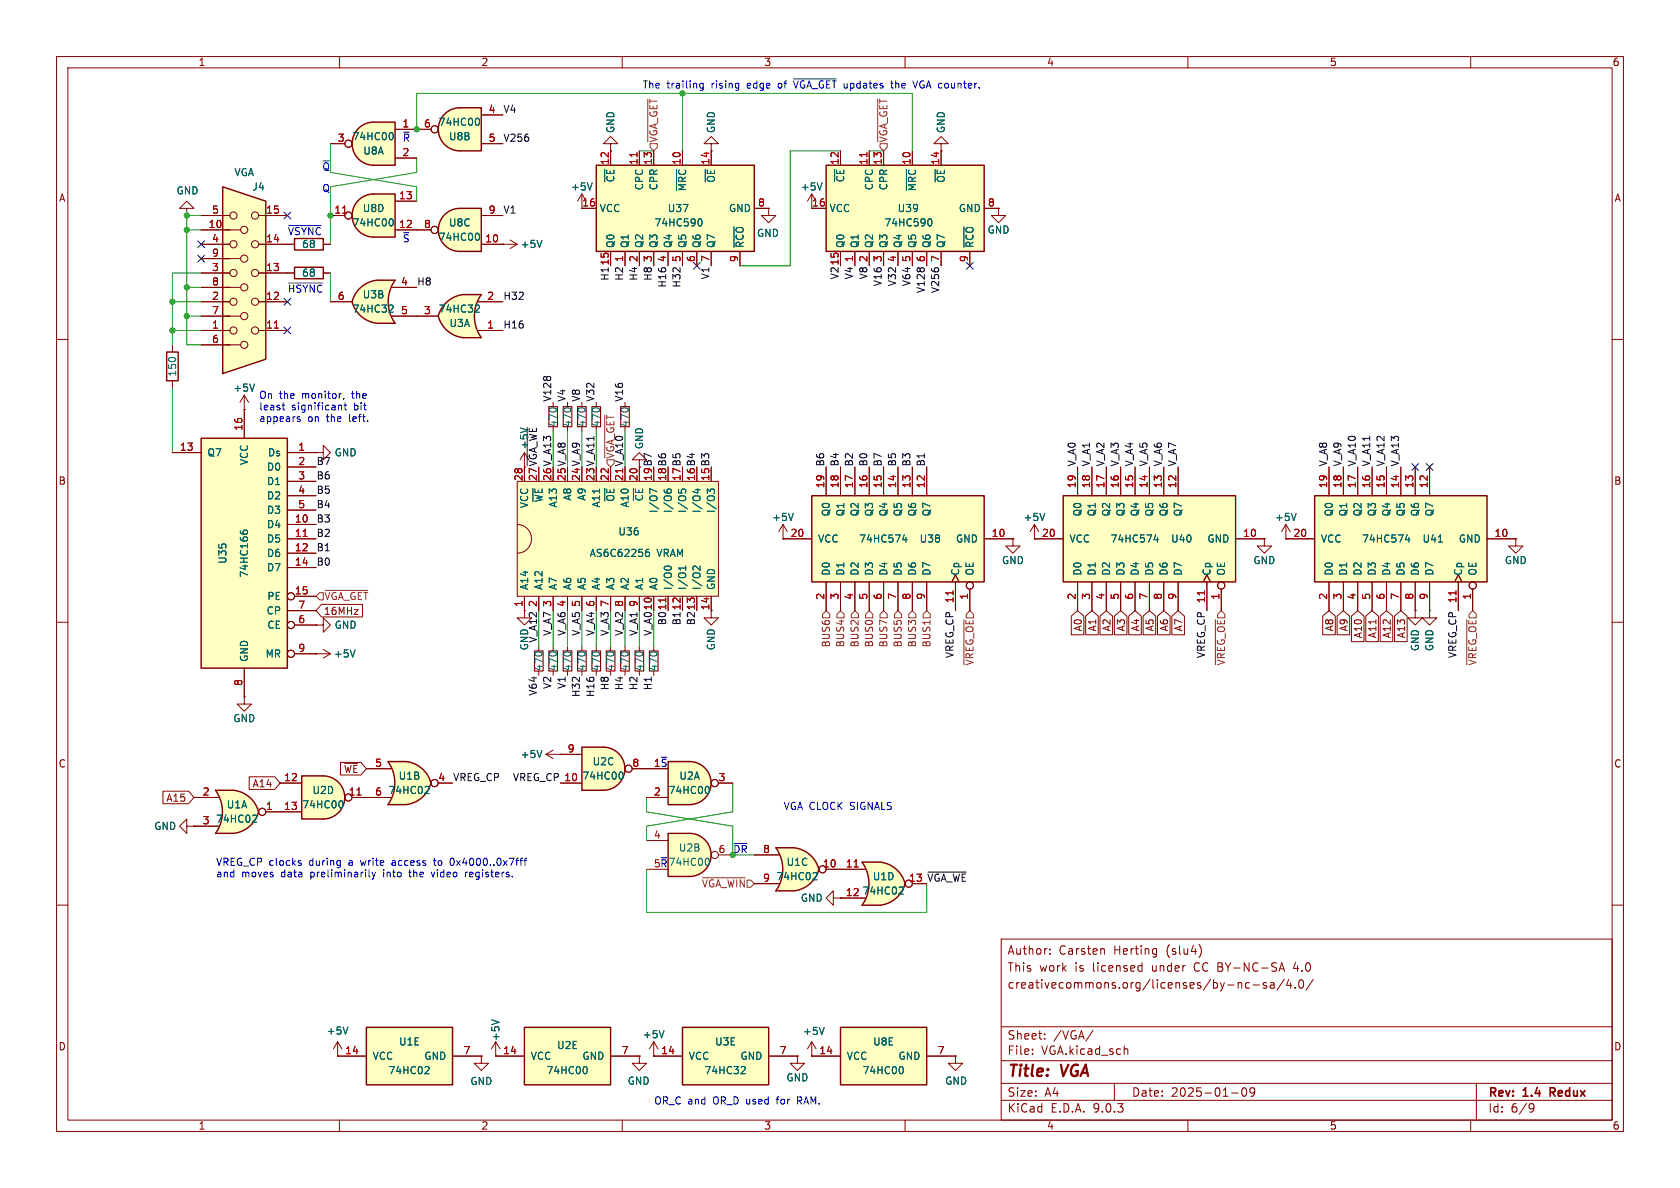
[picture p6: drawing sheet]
<svg xmlns="http://www.w3.org/2000/svg" width="297mm" height="210mm" viewBox="0 0 297 210" stroke-linecap="round" stroke-linejoin="round" font-family="sans-serif">
<defs><g id="words">
<g font-size="2.8" fill="#840000">
<text x="178" y="190.9">Title:</text>
<text x="187.7" y="190.9">VGA</text>
</g>
<g font-size="2.1" fill="#840000">
<text x="178" y="172">This</text>
<text x="178" y="169">Author:</text>
<text x="183.7" y="172">work</text>
<text x="187.2" y="169">Carsten</text>
<text x="190.1" y="172">is</text>
<text x="193.3" y="172">licensed</text>
<text x="197" y="169">Herting</text>
<text x="203.9" y="172">under</text>
<text x="206.3" y="169">(slu4)</text>
<text x="211.5" y="172">CC BY-NC-SA</text>
<text x="229.4" y="172">4.0</text>
<text x="178" y="175">creativecommons.org/licenses/by-nc-sa/4.0/</text>
<text x="178" y="184">Sheet:</text>
<text x="186.2" y="184">/VGA/</text>
<text x="178" y="186.7">File:</text>
<text x="184.1" y="186.7">VGA.kicad_sch</text>
<text x="178" y="196.9">KiCad</text>
<text x="178" y="194.1">Size:</text>
<text x="184.7" y="194.1">A4</text>
<text x="185.7" y="196.9">E.D.A.</text>
<text x="193.3" y="196.9">9.0.3</text>
<text x="200" y="194.1">Date:</text>
<text x="207" y="194.1">2025-01-09</text>
<text x="263" y="194.3">Rev:</text>
<text x="263" y="196.9">Id:</text>
<text x="267.1" y="196.9">6/9</text>
<text x="269.4" y="194.3">1.4</text>
<text x="274.7" y="194.3">Redux</text>
</g>
<g font-size="1.8" fill="#840000">
<text x="35" y="11.9">1</text>
<text x="85" y="11.9">2</text>
<text x="135" y="11.9">3</text>
<text x="185" y="11.9">4</text>
<text x="235" y="11.9">5</text>
<text x="285" y="11.9">6</text>
<text x="10.3" y="35.9">A</text>
<text x="285.3" y="35.9">A</text>
<text x="102.8" y="36.6">16</text>
<text x="10.3" y="85.9">B</text>
<text x="95" y="85.1" transform="rotate(-90 95 85.1)">27 ~{VGA_WE}</text>
<text x="97.5" y="85.1" transform="rotate(-90 97.5 85.1)">26 V_A13</text>
<text x="100.1" y="85.1" transform="rotate(-90 100.1 85.1)">25 V_A8</text>
<text x="102.6" y="85.1" transform="rotate(-90 102.6 85.1)">24 V_A9</text>
<text x="105.2" y="85.1" transform="rotate(-90 105.2 85.1)">23 V_A11</text>
<text x="115.3" y="85.1" transform="rotate(-90 115.3 85.1)">19 B7</text>
<text x="117.9" y="85.1" transform="rotate(-90 117.9 85.1)">18 B6</text>
<text x="120.4" y="85.1" transform="rotate(-90 120.4 85.1)">17 B5</text>
<text x="122.9" y="85.1" transform="rotate(-90 122.9 85.1)">16 B4</text>
<text x="125.5" y="85.1" transform="rotate(-90 125.5 85.1)">15 B3</text>
<text x="285.3" y="85.9">B</text>
<text x="125.5" y="108" transform="rotate(-90 125.5 108)">14</text>
<text x="57.1" y="108.9">16MHz</text>
<text x="191.5" y="111.7" transform="rotate(-90 191.5 111.7)">A0</text>
<text x="194" y="111.7" transform="rotate(-90 194 111.7)">A1</text>
<text x="196.5" y="111.7" transform="rotate(-90 196.5 111.7)">A2</text>
<text x="199.1" y="111.7" transform="rotate(-90 199.1 111.7)">A3</text>
<text x="201.6" y="111.7" transform="rotate(-90 201.6 111.7)">A4</text>
<text x="204.2" y="111.7" transform="rotate(-90 204.2 111.7)">A5</text>
<text x="206.7" y="111.7" transform="rotate(-90 206.7 111.7)">A6</text>
<text x="209.2" y="111.7" transform="rotate(-90 209.2 111.7)">A7</text>
<text x="235.9" y="111.7" transform="rotate(-90 235.9 111.7)">A8</text>
<text x="238.4" y="111.7" transform="rotate(-90 238.4 111.7)">A9</text>
<text x="241" y="112.9" transform="rotate(-90 241 112.9)">A10</text>
<text x="243.5" y="112.9" transform="rotate(-90 243.5 112.9)">A11</text>
<text x="246.1" y="112.9" transform="rotate(-90 246.1 112.9)">A12</text>
<text x="248.6" y="112.9" transform="rotate(-90 248.6 112.9)">A13</text>
<text x="10.3" y="135.9">C</text>
<text x="60.7" y="136.8">~{WE}</text>
<text x="285.3" y="135.9">C</text>
<text x="29.3" y="141.9">A15</text>
<text x="44.5" y="139.4">A14</text>
<text x="10.3" y="185.9">D</text>
<text x="285.3" y="185.9">D</text>
<text x="35" y="199.9">1</text>
<text x="85" y="199.9">2</text>
<text x="135" y="199.9">3</text>
<text x="185" y="199.9">4</text>
<text x="235" y="199.9">5</text>
<text x="285" y="199.9">6</text>
</g>
<g font-size="1.8" fill="#0000c2">
<text x="113.5" y="15.9">The</text>
<text x="117.9" y="15.9">trailing</text>
<text x="125.9" y="15.9">rising</text>
<text x="132.4" y="15.9">edge</text>
<text x="138" y="15.9">of</text>
<text x="141.1" y="15.9">~{VGA_GET}</text>
<text x="150" y="15.9">updates</text>
<text x="158.6" y="15.9">the</text>
<text x="162.8" y="15.9">VGA counter.</text>
<text x="71.1" y="25.2">~{R}</text>
<text x="157.1" y="25.3" transform="rotate(-90 157.1 25.3)">~{VGA_GET}</text>
<text x="56.9" y="30.2">~{Q}</text>
<text x="56.9" y="34">Q</text>
<text x="50.8" y="41.7">~{VSYNC}</text>
<text x="71.1" y="42.9">~{S}</text>
<text x="50.8" y="51.8">~{HSYNC}</text>
<text x="45.7" y="70.6">On</text>
<text x="49.4" y="70.6">the</text>
<text x="53.5" y="70.6">monitor,</text>
<text x="62.5" y="70.6">the</text>
<text x="45.7" y="72.6">least</text>
<text x="45.7" y="74.7">appears</text>
<text x="51.5" y="72.6">significant</text>
<text x="54.4" y="74.7">on</text>
<text x="57.9" y="74.7">the</text>
<text x="62" y="74.7">left.</text>
<text x="62.7" y="72.6">bit</text>
<text x="115.5" y="135.6">1~{S}</text>
<text x="138.4" y="143.3">VGA CLOCK</text>
<text x="150.4" y="143.3">SIGNALS</text>
<text x="38.1" y="153.3">VREG_CP clocks</text>
<text x="38.1" y="155.3">and</text>
<text x="42.7" y="155.3">moves</text>
<text x="49.8" y="155.3">data</text>
<text x="54.8" y="153.3">during</text>
<text x="55.2" y="155.3">preliminarily</text>
<text x="61.9" y="153.3">a</text>
<text x="64.3" y="153.3">write</text>
<text x="68.2" y="155.3">into</text>
<text x="70" y="153.3">access</text>
<text x="73" y="155.3">the</text>
<text x="77.2" y="155.3">video</text>
<text x="77.6" y="153.3">to</text>
<text x="80.6" y="153.3">0x4000..0x7fff</text>
<text x="83.3" y="155.3">registers.</text>
<text x="115.5" y="153.4">5~{R}</text>
<text x="115.6" y="195.3">OR_C and</text>
<text x="126.2" y="195.3">OR_D used</text>
<text x="137.8" y="195.3">for</text>
<text x="141.6" y="195.3">RAM.</text>
</g>
<g font-size="1.8" fill="#a90000">
<text x="71" y="22.6">1</text>
<text x="74.9" y="22.6">6</text>
<text x="86.3" y="20.1">4</text>
<text x="59.6" y="25.1">3</text>
<text x="71" y="27.7">2</text>
<text x="86.3" y="25.1">5</text>
<text x="107.7" y="29.3" transform="rotate(-90 107.7 29.3)">12</text>
<text x="112.8" y="29.3" transform="rotate(-90 112.8 29.3)">11</text>
<text x="115.3" y="29.3" transform="rotate(-90 115.3 29.3)">13</text>
<text x="120.4" y="29.3" transform="rotate(-90 120.4 29.3)">10</text>
<text x="125.5" y="29.3" transform="rotate(-90 125.5 29.3)">14</text>
<text x="148.3" y="29.3" transform="rotate(-90 148.3 29.3)">12</text>
<text x="153.4" y="29.3" transform="rotate(-90 153.4 29.3)">11</text>
<text x="156" y="29.3" transform="rotate(-90 156 29.3)">13</text>
<text x="161" y="29.3" transform="rotate(-90 161 29.3)">10</text>
<text x="166.1" y="29.3" transform="rotate(-90 166.1 29.3)">14</text>
<text x="70.4" y="35.3">13</text>
<text x="36.8" y="40.4">10</text>
<text x="37.4" y="37.8">5</text>
<text x="46.9" y="37.8">15</text>
<text x="59" y="37.8">11</text>
<text x="70.4" y="40.4">12</text>
<text x="74.9" y="40.4">8</text>
<text x="86.3" y="37.8">9</text>
<text x="133.9" y="36.6">8</text>
<text x="143.5" y="36.6">16</text>
<text x="174.6" y="36.6">8</text>
<text x="37.4" y="45.5">9</text>
<text x="37.4" y="42.9">4</text>
<text x="46.9" y="42.9">14</text>
<text x="85.7" y="42.9">10</text>
<text x="107.7" y="47" transform="rotate(-90 107.7 47)">15</text>
<text x="110.2" y="46.4" transform="rotate(-90 110.2 46.4)">1</text>
<text x="112.8" y="46.4" transform="rotate(-90 112.8 46.4)">2</text>
<text x="115.3" y="46.4" transform="rotate(-90 115.3 46.4)">3</text>
<text x="117.9" y="46.4" transform="rotate(-90 117.9 46.4)">4</text>
<text x="120.4" y="46.4" transform="rotate(-90 120.4 46.4)">5</text>
<text x="122.9" y="46.4" transform="rotate(-90 122.9 46.4)">6</text>
<text x="125.5" y="46.4" transform="rotate(-90 125.5 46.4)">7</text>
<text x="130.6" y="46.4" transform="rotate(-90 130.6 46.4)">9</text>
<text x="148.3" y="47" transform="rotate(-90 148.3 47)">15</text>
<text x="150.9" y="46.4" transform="rotate(-90 150.9 46.4)">1</text>
<text x="153.4" y="46.4" transform="rotate(-90 153.4 46.4)">2</text>
<text x="156" y="46.4" transform="rotate(-90 156 46.4)">3</text>
<text x="158.5" y="46.4" transform="rotate(-90 158.5 46.4)">4</text>
<text x="161" y="46.4" transform="rotate(-90 161 46.4)">5</text>
<text x="163.6" y="46.4" transform="rotate(-90 163.6 46.4)">6</text>
<text x="166.1" y="46.4" transform="rotate(-90 166.1 46.4)">7</text>
<text x="171.2" y="46.4" transform="rotate(-90 171.2 46.4)">9</text>
<text x="37.4" y="53.1">2</text>
<text x="37.4" y="50.5">8</text>
<text x="37.4" y="48">3</text>
<text x="46.9" y="53.1">12</text>
<text x="46.9" y="48">13</text>
<text x="59.6" y="53.1">6</text>
<text x="70.8" y="50.5">4</text>
<text x="86" y="53.1">2</text>
<text x="37.4" y="58.2">1</text>
<text x="37.4" y="55.6">7</text>
<text x="46.9" y="58.2">11</text>
<text x="70.8" y="55.6">5</text>
<text x="74.9" y="55.6">3</text>
<text x="86" y="58.2">1</text>
<text x="37.4" y="60.7">6</text>
<text x="42.9" y="76.2" transform="rotate(-90 42.9 76.2)">16</text>
<text x="31.7" y="79.8">13</text>
<text x="52.6" y="79.8">1</text>
<text x="52.6" y="82.3">2</text>
<text x="52.6" y="84.8">3</text>
<text x="52.6" y="87.4">4</text>
<text x="52.6" y="89.9">5</text>
<text x="92.5" y="85.1" transform="rotate(-90 92.5 85.1)">28</text>
<text x="95" y="85.1" transform="rotate(-90 95 85.1)">27</text>
<text x="97.5" y="85.1" transform="rotate(-90 97.5 85.1)">26</text>
<text x="100.1" y="85.1" transform="rotate(-90 100.1 85.1)">25</text>
<text x="102.6" y="85.1" transform="rotate(-90 102.6 85.1)">24</text>
<text x="105.2" y="85.1" transform="rotate(-90 105.2 85.1)">23</text>
<text x="107.7" y="85.1" transform="rotate(-90 107.7 85.1)">22</text>
<text x="110.2" y="85.1" transform="rotate(-90 110.2 85.1)">21 V_A10</text>
<text x="110.2" y="85.1" transform="rotate(-90 110.2 85.1)">21</text>
<text x="112.8" y="85.1" transform="rotate(-90 112.8 85.1)">20</text>
<text x="115.3" y="85.1" transform="rotate(-90 115.3 85.1)">19</text>
<text x="117.9" y="85.1" transform="rotate(-90 117.9 85.1)">18</text>
<text x="120.4" y="85.1" transform="rotate(-90 120.4 85.1)">17</text>
<text x="122.9" y="85.1" transform="rotate(-90 122.9 85.1)">16</text>
<text x="125.5" y="85.1" transform="rotate(-90 125.5 85.1)">15</text>
<text x="145.8" y="86.4" transform="rotate(-90 145.8 86.4)">19</text>
<text x="148.3" y="86.4" transform="rotate(-90 148.3 86.4)">18</text>
<text x="150.9" y="86.4" transform="rotate(-90 150.9 86.4)">17</text>
<text x="153.4" y="86.4" transform="rotate(-90 153.4 86.4)">16</text>
<text x="156" y="86.4" transform="rotate(-90 156 86.4)">15</text>
<text x="158.5" y="86.4" transform="rotate(-90 158.5 86.4)">14</text>
<text x="161" y="86.4" transform="rotate(-90 161 86.4)">13</text>
<text x="163.6" y="86.4" transform="rotate(-90 163.6 86.4)">12</text>
<text x="190.2" y="86.4" transform="rotate(-90 190.2 86.4)">19</text>
<text x="192.8" y="86.4" transform="rotate(-90 192.8 86.4)">18</text>
<text x="195.3" y="86.4" transform="rotate(-90 195.3 86.4)">17</text>
<text x="197.9" y="86.4" transform="rotate(-90 197.9 86.4)">16</text>
<text x="200.4" y="86.4" transform="rotate(-90 200.4 86.4)">15</text>
<text x="202.9" y="86.4" transform="rotate(-90 202.9 86.4)">14</text>
<text x="205.5" y="86.4" transform="rotate(-90 205.5 86.4)">13</text>
<text x="208" y="86.4" transform="rotate(-90 208 86.4)">12</text>
<text x="234.7" y="86.4" transform="rotate(-90 234.7 86.4)">19</text>
<text x="237.2" y="86.4" transform="rotate(-90 237.2 86.4)">18</text>
<text x="239.8" y="86.4" transform="rotate(-90 239.8 86.4)">17</text>
<text x="242.3" y="86.4" transform="rotate(-90 242.3 86.4)">16</text>
<text x="244.9" y="86.4" transform="rotate(-90 244.9 86.4)">15</text>
<text x="247.4" y="86.4" transform="rotate(-90 247.4 86.4)">14</text>
<text x="249.9" y="86.4" transform="rotate(-90 249.9 86.4)">13</text>
<text x="252.5" y="86.4" transform="rotate(-90 252.5 86.4)">12</text>
<text x="52" y="92.5">10</text>
<text x="52" y="95">11</text>
<text x="139.7" y="95">20</text>
<text x="175.2" y="95">10</text>
<text x="184.1" y="95">20</text>
<text x="219.7" y="95">10</text>
<text x="228.6" y="95">20</text>
<text x="264.1" y="95">10</text>
<text x="52" y="97.5">12</text>
<text x="52" y="100.1">14</text>
<text x="52" y="105.2">15</text>
<text x="52.6" y="107.7">7</text>
<text x="92.5" y="107.4" transform="rotate(-90 92.5 107.4)">1</text>
<text x="95" y="107.4" transform="rotate(-90 95 107.4)">2</text>
<text x="97.5" y="107.4" transform="rotate(-90 97.5 107.4)">3</text>
<text x="100.1" y="107.4" transform="rotate(-90 100.1 107.4)">4</text>
<text x="102.6" y="107.4" transform="rotate(-90 102.6 107.4)">5</text>
<text x="105.2" y="107.4" transform="rotate(-90 105.2 107.4)">6</text>
<text x="107.7" y="107.4" transform="rotate(-90 107.7 107.4)">7</text>
<text x="110.2" y="107.4" transform="rotate(-90 110.2 107.4)">8</text>
<text x="112.8" y="107.4" transform="rotate(-90 112.8 107.4)">9</text>
<text x="115.3" y="108" transform="rotate(-90 115.3 108)">10</text>
<text x="117.9" y="108" transform="rotate(-90 117.9 108)">11</text>
<text x="120.4" y="108" transform="rotate(-90 120.4 108)">12</text>
<text x="122.9" y="108" transform="rotate(-90 122.9 108)">13</text>
<text x="145.8" y="106.1" transform="rotate(-90 145.8 106.1)">2</text>
<text x="148.3" y="106.1" transform="rotate(-90 148.3 106.1)">3</text>
<text x="150.9" y="106.1" transform="rotate(-90 150.9 106.1)">4</text>
<text x="153.4" y="106.1" transform="rotate(-90 153.4 106.1)">5</text>
<text x="156" y="106.1" transform="rotate(-90 156 106.1)">6</text>
<text x="158.5" y="106.1" transform="rotate(-90 158.5 106.1)">7</text>
<text x="161" y="106.1" transform="rotate(-90 161 106.1)">8</text>
<text x="163.6" y="106.1" transform="rotate(-90 163.6 106.1)">9</text>
<text x="168.7" y="106.7" transform="rotate(-90 168.7 106.7)">11</text>
<text x="171.2" y="106.1" transform="rotate(-90 171.2 106.1)">1</text>
<text x="190.2" y="106.1" transform="rotate(-90 190.2 106.1)">2</text>
<text x="192.8" y="106.1" transform="rotate(-90 192.8 106.1)">3</text>
<text x="195.3" y="106.1" transform="rotate(-90 195.3 106.1)">4</text>
<text x="197.9" y="106.1" transform="rotate(-90 197.9 106.1)">5</text>
<text x="200.4" y="106.1" transform="rotate(-90 200.4 106.1)">6</text>
<text x="202.9" y="106.1" transform="rotate(-90 202.9 106.1)">7</text>
<text x="205.5" y="106.1" transform="rotate(-90 205.5 106.1)">8</text>
<text x="208" y="106.1" transform="rotate(-90 208 106.1)">9</text>
<text x="213.1" y="106.7" transform="rotate(-90 213.1 106.7)">11</text>
<text x="215.6" y="106.1" transform="rotate(-90 215.6 106.1)">1</text>
<text x="234.7" y="106.1" transform="rotate(-90 234.7 106.1)">2</text>
<text x="237.2" y="106.1" transform="rotate(-90 237.2 106.1)">3</text>
<text x="239.8" y="106.1" transform="rotate(-90 239.8 106.1)">4</text>
<text x="242.3" y="106.1" transform="rotate(-90 242.3 106.1)">5</text>
<text x="244.9" y="106.1" transform="rotate(-90 244.9 106.1)">6</text>
<text x="247.4" y="106.1" transform="rotate(-90 247.4 106.1)">7</text>
<text x="249.9" y="106.1" transform="rotate(-90 249.9 106.1)">8</text>
<text x="252.5" y="106.1" transform="rotate(-90 252.5 106.1)">9</text>
<text x="257.6" y="106.7" transform="rotate(-90 257.6 106.7)">11</text>
<text x="260.1" y="106.1" transform="rotate(-90 260.1 106.1)">1</text>
<text x="52.6" y="110.2">6</text>
<text x="52.6" y="115.3">9</text>
<text x="42.9" y="121.4" transform="rotate(-90 42.9 121.4)">8</text>
<text x="66.2" y="135.6">5</text>
<text x="100.3" y="133.1">9</text>
<text x="111.7" y="135.6">8</text>
<text x="115.5" y="135.6">1</text>
<text x="35.7" y="140.7">2</text>
<text x="46.9" y="143.3">1</text>
<text x="50.1" y="138.2">12</text>
<text x="50.1" y="143.3">13</text>
<text x="61.6" y="140.7">11</text>
<text x="66.2" y="140.7">6</text>
<text x="77.4" y="138.2">4</text>
<text x="99.7" y="138.2">10</text>
<text x="115.5" y="140.7">2</text>
<text x="126.9" y="138.2">3</text>
<text x="35.7" y="145.8">3</text>
<text x="115.5" y="148.3">4</text>
<text x="126.9" y="150.9">6</text>
<text x="134.8" y="156">9</text>
<text x="134.8" y="150.9">8</text>
<text x="145.4" y="153.4">10</text>
<text x="149.4" y="153.4">11</text>
<text x="160.6" y="156">13</text>
<text x="149.4" y="158.5">12</text>
<text x="60.9" y="186.4">14</text>
<text x="81.8" y="186.4">7</text>
<text x="88.9" y="186.4">14</text>
<text x="109.8" y="186.4">7</text>
<text x="116.8" y="186.4">14</text>
<text x="137.7" y="186.4">7</text>
<text x="144.7" y="186.4">14</text>
<text x="165.7" y="186.4">7</text>
</g>
<g font-size="1.8" fill="#006464">
<text x="77.5" y="22.5">74HC00</text>
<text x="108.8" y="23.6" transform="rotate(-90 108.8 23.6)">GND</text>
<text x="126.6" y="23.6" transform="rotate(-90 126.6 23.6)">GND</text>
<text x="167.2" y="23.6" transform="rotate(-90 167.2 23.6)">GND</text>
<text x="62.2" y="25">74HC00</text>
<text x="64.1" y="27.5">U8A</text>
<text x="79.3" y="25">U8B</text>
<text x="31.1" y="34.6">GND</text>
<text x="41.4" y="31.3">VGA</text>
<text x="44.5" y="33.9">J4</text>
<text x="100.8" y="33.9">+5V</text>
<text x="108.8" y="32.3" transform="rotate(-90 108.8 32.3)">~{CE}</text>
<text x="113.9" y="33.7" transform="rotate(-90 113.9 33.7)">CPC</text>
<text x="116.4" y="33.7" transform="rotate(-90 116.4 33.7)">CPR</text>
<text x="121.5" y="33.9" transform="rotate(-90 121.5 33.9)">~{MRC}</text>
<text x="126.6" y="32.4" transform="rotate(-90 126.6 32.4)">~{OE}</text>
<text x="141.5" y="33.9">+5V</text>
<text x="149.5" y="32.3" transform="rotate(-90 149.5 32.3)">~{CE}</text>
<text x="154.5" y="33.7" transform="rotate(-90 154.5 33.7)">CPC</text>
<text x="157.1" y="33.7" transform="rotate(-90 157.1 33.7)">CPR</text>
<text x="162.2" y="33.9" transform="rotate(-90 162.2 33.9)">~{MRC}</text>
<text x="167.2" y="32.4" transform="rotate(-90 167.2 32.4)">~{OE}</text>
<text x="62.2" y="40.2">74HC00</text>
<text x="64" y="37.7">U8D</text>
<text x="79.3" y="40.2">U8C</text>
<text x="105.9" y="37.7">VCC</text>
<text x="115.6" y="40.2">74HC590</text>
<text x="118" y="37.7">U37</text>
<text x="128.8" y="37.7">GND</text>
<text x="146.6" y="37.7">VCC</text>
<text x="156.2" y="40.2">74HC590</text>
<text x="158.6" y="37.7">U39</text>
<text x="169.4" y="37.7">GND</text>
<text x="174.5" y="41.5">GND</text>
<text x="53.3" y="44">68</text>
<text x="77.5" y="42.8">74HC00</text>
<text x="91.9" y="44">+5V</text>
<text x="108.8" y="43.9" transform="rotate(-90 108.8 43.9)">Q0</text>
<text x="111.4" y="43.9" transform="rotate(-90 111.4 43.9)">Q1</text>
<text x="113.9" y="43.9" transform="rotate(-90 113.9 43.9)">Q2</text>
<text x="116.4" y="43.9" transform="rotate(-90 116.4 43.9)">Q3</text>
<text x="119" y="43.9" transform="rotate(-90 119 43.9)">Q4</text>
<text x="121.5" y="43.9" transform="rotate(-90 121.5 43.9)">Q5</text>
<text x="124.1" y="43.9" transform="rotate(-90 124.1 43.9)">Q6</text>
<text x="126.6" y="43.9" transform="rotate(-90 126.6 43.9)">Q7</text>
<text x="131.7" y="43.9" transform="rotate(-90 131.7 43.9)">~{RCO}</text>
<text x="133.7" y="42.1">GND</text>
<text x="149.5" y="43.9" transform="rotate(-90 149.5 43.9)">Q0</text>
<text x="152" y="43.9" transform="rotate(-90 152 43.9)">Q1</text>
<text x="154.5" y="43.9" transform="rotate(-90 154.5 43.9)">Q2</text>
<text x="157.1" y="43.9" transform="rotate(-90 157.1 43.9)">Q3</text>
<text x="159.6" y="43.9" transform="rotate(-90 159.6 43.9)">Q4</text>
<text x="162.2" y="43.9" transform="rotate(-90 162.2 43.9)">Q5</text>
<text x="164.7" y="43.9" transform="rotate(-90 164.7 43.9)">Q6</text>
<text x="167.2" y="43.9" transform="rotate(-90 167.2 43.9)">Q7</text>
<text x="172.3" y="43.9" transform="rotate(-90 172.3 43.9)">~{RCO}</text>
<text x="53.3" y="49.1">68</text>
<text x="64" y="52.9">U3B</text>
<text x="62.2" y="55.5">74HC32</text>
<text x="77.5" y="55.5">74HC32</text>
<text x="79.4" y="58">U3A</text>
<text x="31.3" y="66.7" transform="rotate(-90 31.3 66.7)">150</text>
<text x="41.1" y="69.4">+5V</text>
<text x="98.7" y="75.6" transform="rotate(-90 98.7 75.6)">470</text>
<text x="101.2" y="75.6" transform="rotate(-90 101.2 75.6)">470</text>
<text x="103.7" y="75.6" transform="rotate(-90 103.7 75.6)">470</text>
<text x="106.3" y="75.6" transform="rotate(-90 106.3 75.6)">470</text>
<text x="111.4" y="75.6" transform="rotate(-90 111.4 75.6)">470</text>
<text x="36.6" y="80.9">Q7</text>
<text x="44" y="82.3" transform="rotate(-90 44 82.3)">VCC</text>
<text x="47.1" y="83.4">D0</text>
<text x="47.3" y="80.9">Ds</text>
<text x="59.1" y="80.9">GND</text>
<text x="93.6" y="79.5" transform="rotate(-90 93.6 79.5)">+5V</text>
<text x="113.9" y="79.5" transform="rotate(-90 113.9 79.5)">GND</text>
<text x="47.1" y="86">D1</text>
<text x="47.1" y="88.5">D2</text>
<text x="93.6" y="89.9" transform="rotate(-90 93.6 89.9)">VCC</text>
<text x="96.1" y="88.9" transform="rotate(-90 96.1 88.9)">~{WE}</text>
<text x="98.7" y="89.8" transform="rotate(-90 98.7 89.8)">A13</text>
<text x="101.2" y="88.6" transform="rotate(-90 101.2 88.6)">A8</text>
<text x="103.7" y="88.6" transform="rotate(-90 103.7 88.6)">A9</text>
<text x="106.3" y="89.8" transform="rotate(-90 106.3 89.8)">A11</text>
<text x="108.8" y="88.8" transform="rotate(-90 108.8 88.8)">~{OE}</text>
<text x="111.4" y="89.8" transform="rotate(-90 111.4 89.8)">A10</text>
<text x="113.9" y="88.7" transform="rotate(-90 113.9 88.7)">~{CE}</text>
<text x="47.1" y="91">D3</text>
<text x="47.1" y="93.6">D4</text>
<text x="109.2" y="94.8">U36</text>
<text x="116.4" y="90.8" transform="rotate(-90 116.4 90.8)">I/O7</text>
<text x="119" y="90.8" transform="rotate(-90 119 90.8)">I/O6</text>
<text x="121.5" y="90.8" transform="rotate(-90 121.5 90.8)">I/O5</text>
<text x="124.1" y="90.8" transform="rotate(-90 124.1 90.8)">I/O4</text>
<text x="126.6" y="90.8" transform="rotate(-90 126.6 90.8)">I/O3</text>
<text x="136.4" y="92.3">+5V</text>
<text x="146.9" y="91.4" transform="rotate(-90 146.9 91.4)">Q0</text>
<text x="149.5" y="91.4" transform="rotate(-90 149.5 91.4)">Q1</text>
<text x="152" y="91.4" transform="rotate(-90 152 91.4)">Q2</text>
<text x="154.5" y="91.4" transform="rotate(-90 154.5 91.4)">Q3</text>
<text x="157.1" y="91.4" transform="rotate(-90 157.1 91.4)">Q4</text>
<text x="159.6" y="91.4" transform="rotate(-90 159.6 91.4)">Q5</text>
<text x="162.2" y="91.4" transform="rotate(-90 162.2 91.4)">Q6</text>
<text x="164.7" y="91.4" transform="rotate(-90 164.7 91.4)">Q7</text>
<text x="180.8" y="92.3">+5V</text>
<text x="191.4" y="91.4" transform="rotate(-90 191.4 91.4)">Q0</text>
<text x="193.9" y="91.4" transform="rotate(-90 193.9 91.4)">Q1</text>
<text x="196.4" y="91.4" transform="rotate(-90 196.4 91.4)">Q2</text>
<text x="199" y="91.4" transform="rotate(-90 199 91.4)">Q3</text>
<text x="201.5" y="91.4" transform="rotate(-90 201.5 91.4)">Q4</text>
<text x="204.1" y="91.4" transform="rotate(-90 204.1 91.4)">Q5</text>
<text x="206.6" y="91.4" transform="rotate(-90 206.6 91.4)">Q6</text>
<text x="209.1" y="91.4" transform="rotate(-90 209.1 91.4)">Q7</text>
<text x="225.3" y="92.3">+5V</text>
<text x="235.8" y="91.4" transform="rotate(-90 235.8 91.4)">Q0</text>
<text x="238.4" y="91.4" transform="rotate(-90 238.4 91.4)">Q1</text>
<text x="240.9" y="91.4" transform="rotate(-90 240.9 91.4)">Q2</text>
<text x="243.4" y="91.4" transform="rotate(-90 243.4 91.4)">Q3</text>
<text x="246" y="91.4" transform="rotate(-90 246 91.4)">Q4</text>
<text x="248.5" y="91.4" transform="rotate(-90 248.5 91.4)">Q5</text>
<text x="251.1" y="91.4" transform="rotate(-90 251.1 91.4)">Q6</text>
<text x="253.6" y="91.4" transform="rotate(-90 253.6 91.4)">Q7</text>
<text x="40.2" y="99.8" transform="rotate(-90 40.2 99.8)">U35</text>
<text x="47.1" y="96.1">D5</text>
<text x="47.1" y="98.7">D6</text>
<text x="47.1" y="101.2">D7</text>
<text x="104.1" y="98.7">AS6C62256</text>
<text x="116.1" y="98.7">VRAM</text>
<text x="144.5" y="96.1">VCC</text>
<text x="146.9" y="101.9" transform="rotate(-90 146.9 101.9)">D0</text>
<text x="149.5" y="101.9" transform="rotate(-90 149.5 101.9)">D1</text>
<text x="151.8" y="96.1">74HC574</text>
<text x="152" y="101.9" transform="rotate(-90 152 101.9)">D2</text>
<text x="154.5" y="101.9" transform="rotate(-90 154.5 101.9)">D3</text>
<text x="157.1" y="101.9" transform="rotate(-90 157.1 101.9)">D4</text>
<text x="159.6" y="101.9" transform="rotate(-90 159.6 101.9)">D5</text>
<text x="162.2" y="101.9" transform="rotate(-90 162.2 101.9)">D6</text>
<text x="162.5" y="96.1">U38</text>
<text x="164.7" y="101.9" transform="rotate(-90 164.7 101.9)">D7</text>
<text x="168.9" y="96.1">GND</text>
<text x="169.8" y="101.9" transform="rotate(-90 169.8 101.9)">Cp</text>
<text x="172.3" y="101.9" transform="rotate(-90 172.3 101.9)">OE</text>
<text x="177" y="99.9">GND</text>
<text x="189" y="96.1">VCC</text>
<text x="191.4" y="101.9" transform="rotate(-90 191.4 101.9)">D0</text>
<text x="193.9" y="101.9" transform="rotate(-90 193.9 101.9)">D1</text>
<text x="196.2" y="96.1">74HC574</text>
<text x="196.4" y="101.9" transform="rotate(-90 196.4 101.9)">D2</text>
<text x="199" y="101.9" transform="rotate(-90 199 101.9)">D3</text>
<text x="201.5" y="101.9" transform="rotate(-90 201.5 101.9)">D4</text>
<text x="204.1" y="101.9" transform="rotate(-90 204.1 101.9)">D5</text>
<text x="206.6" y="101.9" transform="rotate(-90 206.6 101.9)">D6</text>
<text x="206.9" y="96.1">U40</text>
<text x="209.1" y="101.9" transform="rotate(-90 209.1 101.9)">D7</text>
<text x="213.4" y="96.1">GND</text>
<text x="214.2" y="101.9" transform="rotate(-90 214.2 101.9)">Cp</text>
<text x="216.8" y="101.9" transform="rotate(-90 216.8 101.9)">OE</text>
<text x="221.5" y="99.9">GND</text>
<text x="233.4" y="96.1">VCC</text>
<text x="235.8" y="101.9" transform="rotate(-90 235.8 101.9)">D0</text>
<text x="238.4" y="101.9" transform="rotate(-90 238.4 101.9)">D1</text>
<text x="240.7" y="96.1">74HC574</text>
<text x="240.9" y="101.9" transform="rotate(-90 240.9 101.9)">D2</text>
<text x="243.4" y="101.9" transform="rotate(-90 243.4 101.9)">D3</text>
<text x="246" y="101.9" transform="rotate(-90 246 101.9)">D4</text>
<text x="248.5" y="101.9" transform="rotate(-90 248.5 101.9)">D5</text>
<text x="251.1" y="101.9" transform="rotate(-90 251.1 101.9)">D6</text>
<text x="251.4" y="96.1">U41</text>
<text x="253.6" y="101.9" transform="rotate(-90 253.6 101.9)">D7</text>
<text x="257.8" y="96.1">GND</text>
<text x="258.7" y="101.9" transform="rotate(-90 258.7 101.9)">Cp</text>
<text x="261.2" y="101.9" transform="rotate(-90 261.2 101.9)">OE</text>
<text x="265.9" y="99.9">GND</text>
<text x="44" y="102.2" transform="rotate(-90 44 102.2)">74HC166</text>
<text x="47.2" y="106.3">PE</text>
<text x="93.6" y="104.4" transform="rotate(-90 93.6 104.4)">A14</text>
<text x="96.1" y="104.4" transform="rotate(-90 96.1 104.4)">A12</text>
<text x="98.7" y="104.4" transform="rotate(-90 98.7 104.4)">A7</text>
<text x="101.2" y="104.4" transform="rotate(-90 101.2 104.4)">A6</text>
<text x="103.7" y="104.4" transform="rotate(-90 103.7 104.4)">A5</text>
<text x="106.3" y="104.4" transform="rotate(-90 106.3 104.4)">A4</text>
<text x="108.8" y="104.4" transform="rotate(-90 108.8 104.4)">A3</text>
<text x="111.4" y="104.4" transform="rotate(-90 111.4 104.4)">A2</text>
<text x="113.9" y="104.4" transform="rotate(-90 113.9 104.4)">A1</text>
<text x="116.4" y="104.4" transform="rotate(-90 116.4 104.4)">A0</text>
<text x="119" y="104.4" transform="rotate(-90 119 104.4)">I/O0</text>
<text x="121.5" y="104.4" transform="rotate(-90 121.5 104.4)">I/O1</text>
<text x="124.1" y="104.4" transform="rotate(-90 124.1 104.4)">I/O2</text>
<text x="126.6" y="104.4" transform="rotate(-90 126.6 104.4)">GND</text>
<text x="47" y="108.8">CP</text>
<text x="47.2" y="111.4">CE</text>
<text x="59.1" y="111.4">GND</text>
<text x="44" y="117.1" transform="rotate(-90 44 117.1)">GND</text>
<text x="46.9" y="116.4">MR</text>
<text x="58.9" y="116.4">+5V</text>
<text x="93.6" y="115.1" transform="rotate(-90 93.6 115.1)">GND</text>
<text x="96.1" y="118.7" transform="rotate(-90 96.1 118.7)">470</text>
<text x="98.7" y="118.7" transform="rotate(-90 98.7 118.7)">470</text>
<text x="101.2" y="118.7" transform="rotate(-90 101.2 118.7)">470</text>
<text x="103.7" y="118.7" transform="rotate(-90 103.7 118.7)">470</text>
<text x="106.3" y="118.7" transform="rotate(-90 106.3 118.7)">470</text>
<text x="108.8" y="118.7" transform="rotate(-90 108.8 118.7)">470</text>
<text x="111.4" y="118.7" transform="rotate(-90 111.4 118.7)">470</text>
<text x="113.9" y="118.7" transform="rotate(-90 113.9 118.7)">470</text>
<text x="116.4" y="118.7" transform="rotate(-90 116.4 118.7)">470</text>
<text x="126.6" y="115.1" transform="rotate(-90 126.6 115.1)">GND</text>
<text x="251.1" y="115.2" transform="rotate(-90 251.1 115.2)">GND</text>
<text x="253.6" y="115.2" transform="rotate(-90 253.6 115.2)">GND</text>
<text x="41.1" y="127.9">GND</text>
<text x="91.9" y="134.2">+5V</text>
<text x="104.7" y="135.5">U2C</text>
<text x="40" y="143.1">U1A</text>
<text x="53.3" y="143.1">74HC00</text>
<text x="55.1" y="140.6">U2D</text>
<text x="68.6" y="140.6">74HC02</text>
<text x="70.4" y="138">U1B</text>
<text x="102.9" y="138">74HC00</text>
<text x="118.1" y="140.6">74HC00</text>
<text x="120" y="138">U2A</text>
<text x="27.2" y="146.9">GND</text>
<text x="38.1" y="145.6">74HC02</text>
<text x="118.1" y="153.3">74HC00</text>
<text x="119.9" y="150.7">U2B</text>
<text x="137.1" y="155.8">74HC02</text>
<text x="139" y="153.3">U1C</text>
<text x="154.2" y="155.8">U1D</text>
<text x="141.5" y="159.6">GND</text>
<text x="152.4" y="158.3">74HC02</text>
<text x="57.7" y="183.1">+5V</text>
<text x="70.4" y="185">U1E</text>
<text x="88.5" y="184.1" transform="rotate(-90 88.5 184.1)">+5V</text>
<text x="98.4" y="185.6">U2E</text>
<text x="113.5" y="183.7">+5V</text>
<text x="126.3" y="185">U3E</text>
<text x="141.9" y="183.2">+5V</text>
<text x="154.3" y="185">U8E</text>
<text x="65.8" y="187.6">VCC</text>
<text x="68.6" y="190.1">74HC02</text>
<text x="74.9" y="187.6">GND</text>
<text x="83.1" y="192">GND</text>
<text x="93.7" y="187.6">VCC</text>
<text x="96.5" y="190.1">74HC00</text>
<text x="102.9" y="187.6">GND</text>
<text x="110.9" y="191.9">GND</text>
<text x="121.7" y="187.6">VCC</text>
<text x="124.4" y="190.1">74HC32</text>
<text x="130.8" y="187.6">GND</text>
<text x="138.9" y="191.4">GND</text>
<text x="149.6" y="187.6">VCC</text>
<text x="152.4" y="190.1">74HC00</text>
<text x="158.7" y="187.6">GND</text>
<text x="167" y="191.9">GND</text>
</g>
<g font-size="1.8" fill="#0f0f0f">
<text x="88.9" y="20.1">V4</text>
<text x="88.9" y="25.1">V256</text>
<text x="88.9" y="37.8">V1</text>
<text x="73.7" y="50.5">H8</text>
<text x="88.9" y="53.1">H32</text>
<text x="107.7" y="49.7" transform="rotate(-90 107.7 49.7)">H1</text>
<text x="110.2" y="49.7" transform="rotate(-90 110.2 49.7)">H2</text>
<text x="112.8" y="49.7" transform="rotate(-90 112.8 49.7)">H4</text>
<text x="115.3" y="49.7" transform="rotate(-90 115.3 49.7)">H8</text>
<text x="117.8" y="50.9" transform="rotate(-90 117.8 50.9)">H16</text>
<text x="120.4" y="50.9" transform="rotate(-90 120.4 50.9)">H32</text>
<text x="125.5" y="49.5" transform="rotate(-90 125.5 49.5)">V1</text>
<text x="148.3" y="49.5" transform="rotate(-90 148.3 49.5)">V215</text>
<text x="150.9" y="49.5" transform="rotate(-90 150.9 49.5)">V4</text>
<text x="153.4" y="49.5" transform="rotate(-90 153.4 49.5)">V8</text>
<text x="155.9" y="50.7" transform="rotate(-90 155.9 50.7)">V16</text>
<text x="158.5" y="50.7" transform="rotate(-90 158.5 50.7)">V32</text>
<text x="161" y="50.7" transform="rotate(-90 161 50.7)">V64</text>
<text x="163.6" y="51.9" transform="rotate(-90 163.6 51.9)">V128</text>
<text x="166.1" y="51.9" transform="rotate(-90 166.1 51.9)">V256</text>
<text x="88.9" y="58.2">H16</text>
<text x="97.5" y="71.1" transform="rotate(-90 97.5 71.1)">V128</text>
<text x="100.1" y="71.1" transform="rotate(-90 100.1 71.1)">V4</text>
<text x="102.6" y="71.1" transform="rotate(-90 102.6 71.1)">V8</text>
<text x="105.1" y="71.1" transform="rotate(-90 105.1 71.1)">V32</text>
<text x="110.2" y="71.1" transform="rotate(-90 110.2 71.1)">V16</text>
<text x="55.9" y="82.3">B7</text>
<text x="145.8" y="82.6" transform="rotate(-90 145.8 82.6)">B6</text>
<text x="148.3" y="82.6" transform="rotate(-90 148.3 82.6)">B4</text>
<text x="150.9" y="82.6" transform="rotate(-90 150.9 82.6)">B2</text>
<text x="153.4" y="82.6" transform="rotate(-90 153.4 82.6)">B0</text>
<text x="155.9" y="82.6" transform="rotate(-90 155.9 82.6)">B7</text>
<text x="158.5" y="82.6" transform="rotate(-90 158.5 82.6)">B5</text>
<text x="161" y="82.6" transform="rotate(-90 161 82.6)">B3</text>
<text x="163.6" y="82.6" transform="rotate(-90 163.6 82.6)">B1</text>
<text x="190.2" y="82.6" transform="rotate(-90 190.2 82.6)">V_A0</text>
<text x="192.8" y="82.6" transform="rotate(-90 192.8 82.6)">V_A1</text>
<text x="195.3" y="82.6" transform="rotate(-90 195.3 82.6)">V_A2</text>
<text x="197.9" y="82.6" transform="rotate(-90 197.9 82.6)">V_A3</text>
<text x="200.4" y="82.6" transform="rotate(-90 200.4 82.6)">V_A4</text>
<text x="202.9" y="82.6" transform="rotate(-90 202.9 82.6)">V_A5</text>
<text x="205.5" y="82.6" transform="rotate(-90 205.5 82.6)">V_A6</text>
<text x="208" y="82.6" transform="rotate(-90 208 82.6)">V_A7</text>
<text x="234.7" y="82.6" transform="rotate(-90 234.7 82.6)">V_A8</text>
<text x="237.2" y="82.6" transform="rotate(-90 237.2 82.6)">V_A9</text>
<text x="239.8" y="82.6" transform="rotate(-90 239.8 82.6)">V_A10</text>
<text x="242.3" y="82.6" transform="rotate(-90 242.3 82.6)">V_A11</text>
<text x="244.8" y="82.6" transform="rotate(-90 244.8 82.6)">V_A12</text>
<text x="247.4" y="82.6" transform="rotate(-90 247.4 82.6)">V_A13</text>
<text x="55.9" y="84.8">B6</text>
<text x="55.9" y="87.4">B5</text>
<text x="55.9" y="89.9">B4</text>
<text x="55.9" y="95">B2</text>
<text x="55.9" y="92.4">B3</text>
<text x="55.9" y="100.1">B0</text>
<text x="55.9" y="97.5">B1</text>
<text x="95" y="113.7" transform="rotate(-90 95 113.7)">V_A12</text>
<text x="97.5" y="112.5" transform="rotate(-90 97.5 112.5)">V_A7</text>
<text x="100.1" y="112.5" transform="rotate(-90 100.1 112.5)">V_A6</text>
<text x="102.6" y="112.5" transform="rotate(-90 102.6 112.5)">V_A5</text>
<text x="105.1" y="112.5" transform="rotate(-90 105.1 112.5)">V_A4</text>
<text x="107.7" y="112.5" transform="rotate(-90 107.7 112.5)">V_A3</text>
<text x="110.2" y="112.5" transform="rotate(-90 110.2 112.5)">V_A2</text>
<text x="112.8" y="112.5" transform="rotate(-90 112.8 112.5)">V_A1</text>
<text x="115.3" y="112.5" transform="rotate(-90 115.3 112.5)">V_A010</text>
<text x="117.8" y="110.6" transform="rotate(-90 117.8 110.6)">B0</text>
<text x="120.4" y="110.6" transform="rotate(-90 120.4 110.6)">B1</text>
<text x="122.9" y="110.6" transform="rotate(-90 122.9 110.6)">B2</text>
<text x="168.6" y="116.4" transform="rotate(-90 168.6 116.4)">VREG_CP</text>
<text x="213.1" y="116.4" transform="rotate(-90 213.1 116.4)">VREG_CP</text>
<text x="257.5" y="116.4" transform="rotate(-90 257.5 116.4)">VREG_CP</text>
<text x="95" y="123.1" transform="rotate(-90 95 123.1)">V64</text>
<text x="97.5" y="121.9" transform="rotate(-90 97.5 121.9)">V2</text>
<text x="100.1" y="121.9" transform="rotate(-90 100.1 121.9)">V1</text>
<text x="102.6" y="123.3" transform="rotate(-90 102.6 123.3)">H32</text>
<text x="105.1" y="123.3" transform="rotate(-90 105.1 123.3)">H16</text>
<text x="107.7" y="122.1" transform="rotate(-90 107.7 122.1)">H8</text>
<text x="110.2" y="122.1" transform="rotate(-90 110.2 122.1)">H4</text>
<text x="112.8" y="122.1" transform="rotate(-90 112.8 122.1)">H2</text>
<text x="115.3" y="122.1" transform="rotate(-90 115.3 122.1)">H1</text>
<text x="80" y="138.2">VREG_CP</text>
<text x="90.6" y="138.2">VREG_CP 10</text>
<text x="163.8" y="155.9">~{VGA_WE}</text>
</g>
<g font-size="1.8" fill="#725600">
<text x="116.4" y="25.3" transform="rotate(-90 116.4 25.3)">~{VGA_GET}</text>
<text x="108.8" y="81.2" transform="rotate(-90 108.8 81.2)">~{VGA_GET}</text>
<text x="57.3" y="106.3">~{VGA_GET}</text>
<text x="146.9" y="114.5" transform="rotate(-90 146.9 114.5)">BUS6</text>
<text x="149.5" y="114.5" transform="rotate(-90 149.5 114.5)">BUS4</text>
<text x="152" y="114.5" transform="rotate(-90 152 114.5)">BUS2</text>
<text x="154.5" y="114.5" transform="rotate(-90 154.5 114.5)">BUS0</text>
<text x="157.1" y="114.5" transform="rotate(-90 157.1 114.5)">BUS7</text>
<text x="159.6" y="114.5" transform="rotate(-90 159.6 114.5)">BUS5</text>
<text x="162.2" y="114.5" transform="rotate(-90 162.2 114.5)">BUS3</text>
<text x="164.7" y="114.5" transform="rotate(-90 164.7 114.5)">BUS1</text>
<text x="172.3" y="117.7" transform="rotate(-90 172.3 117.7)">~{VREG_OE}</text>
<text x="216.8" y="117.7" transform="rotate(-90 216.8 117.7)">~{VREG_OE}</text>
<text x="261.2" y="117.7" transform="rotate(-90 261.2 117.7)">~{VREG_OE}</text>
<text x="124" y="157.1">~{VGA_WIN}</text>
</g>
<text font-size="1.8" fill="#009600" x="129.5" y="150.9">~{DR} 8</text>
</g></defs>
<g fill="none" stroke="#840000" stroke-width=".18">
<path d="M10 10h277v190h-277zM12 12h273v186h-273zM60 10v2M110 10v2M160 10v2M210 10v2M260 10v2M125.7 25.4h-1.2l1.2-1.3 1.3 1.3h-1.3v1.3M125.7 26.7h.1M166.4 25.4h-1.3l1.3-1.3 1.2 1.3h-1.2v1.3M166.4 26.7h.1M10 60h2"/>
<path d="M285 60h2M10 110h2M95.2 114.3v.8M95.2 118.6v.8M285 110h2M10 160h2M177 166h108v32h-108zM185.6 168.6v.1M185.6 167.8v.1M195 167.7l.2 .2v.8M201.5 170.7l.4 .1M201.9 170.2v1.5"/>
<path d="M201.9 171.6l-.4 .1M204 167.7l.5 .1M204.5 167.7v1.2l-.3 .3M204.5 168.6l-.5 .1M212 167.1a1.76 1.76 0 0 1 0 2.1M219.5 173.8v.9M220.9 173.8l-.4-.1-.3 .3v.4l.1 .2h.6M221.5 174.1h1.2M223.9 173.8l-.4-.1-.2 .2 .1 .2 .5 .2v.3h-.6M224.6 173.8h.6v.9M225.2 174.1h-.5a.29 .29 0 0 0-.2 .3 .29 .29 0 0 0 .2 .3l.5-.1M226.1 171.7l.5-1.5 .5 1.5"/>
<path d="M226.2 171.3h.8M227 173.1l-1.3 2M227.8 173.1l-.3 1.1h.9M228.2 173.7v1M229 174.6v.1M229 170.1l-.3 1.1h.9M229.7 173.3l.3-.1a.81 .81 0 0 1 .5 .6 .81 .81 0 0 1-.3 .8l-.1 .1a.81 .81 0 0 1-.4-1.4zM232.2 173.1l-1.3 2M285 160h2M60 198v2M110 198v2M160 198v2"/>
<path d="M177 194.5h108M177 191.5h108M177 187.5h108M177 181.5h108M182.5 186.3v.1M182.5 185.5v.1M184.7 183.6v.1M184.7 182.8v.1M193.2 182.1l-1.2 2M197 191.5v3M199 185.4h.2l.2 .2v.8M210 198v2"/>
<path d="M217.7 193.2h1.2M219.7 192.4l.2-.1a.81 .81 0 0 1 .6 .6 .81 .81 0 0 1-.3 .8l-.2 .1a.81 .81 0 0 1-.3-1.4zM221.8 192.9l-.3 .3h-.3l-.2-.3 .1-.5 .4-.1 .2 .1a.99 .99 0 0 1-.3 1.4h-.3M260 198v2M261 191.5v6.5M270.6 195.1l.5 .1a.99 .99 0 0 1-.4 1.4h-.2M271.2 195.7l-.3 .3h-.3"/>
</g>
<path d="M274.1 193.1h.5M274.6 192.3h-.5v1.5" fill="none" stroke="#840000" stroke-width=".3"/>
<path d="M94.5 115.1h1.5v3.5h-1.5z" fill="none" stroke="#840000" stroke-width=".2"/>
<path d="M152.4 152.4h3.2M152.4 160h3.2" fill="none" stroke="#ffffc2" stroke-width=".18"/>
<g fill="#ffffc2" stroke="#ffffc2" stroke-width=".18">
<path d="M155 154.9l5 1.3a5.2 5.2 0 0 1-4.4 3.8z"/>
<path d="M155.6 152.4a5.1 5.1 0 0 1 4.4 3.8l-5 1.3z"/>
</g>
<path d="M152.4 152.4h3.2v7.6h-3.2a6.7 6.7 0 0 0 0-7.6z" fill="#ffffc2"/>
<path d="M155.6 152.4h-3.2a6.6 6.6 0 0 1 0 7.6h3.2M155.6 152.4a5.1 5.1 0 0 1 4.4 3.8M160 156.2a5.2 5.2 0 0 1-4.4 3.8" fill="none" stroke="#840000" stroke-width=".25"/>
<g fill="none" stroke="#840000" stroke-width=".18">
<path d="M148.6 153.7h4.3M148.6 158.8h4.3M161.3 156.2h2.5"/>
<circle cx="160.7" cy="156.2" r=".63"/>
</g>
<path d="M151 153.3h.7" fill="none" stroke="#a90000" stroke-width=".18"/>
<path d="M159.1 156.8l.5 .1 .1 .3-.8 .9h.8" fill="none" stroke="#006464" stroke-width=".18"/>
<path d="M63.4 35.4a3.8 3.8 0 0 1 2.6-1.1v7.6a3.8 3.8 0 0 1-3.5-2.3 3.8 3.8 0 0 1 .9-4.2z" fill="#ffffc2" stroke="#ffffc2" stroke-width=".18"/>
<path d="M66 34.3h3.8v7.6h-3.8z" fill="#ffffc2"/>
<path d="M63.4 35.4a3.8 3.8 0 0 1 2.6-1.1h3.8v7.6h-3.8a3.8 3.8 0 0 1-3.5-2.3 3.8 3.8 0 0 1 .9-4.2z" fill="none" stroke="#840000" stroke-width=".25"/>
<g fill="none" stroke="#840000" stroke-width=".18">
<path d="M58.4 38.1h2.6M69.8 35.6h3.9M69.8 40.6h3.9"/>
<circle cx="61.6" cy="38.1" r=".63"/>
</g>
<path d="M60.6 37.7h.7" fill="none" stroke="#a90000" stroke-width=".18"/>
<path d="M69.2 38.7a.79 .79 0 0 1 0 1.2" fill="none" stroke="#006464" stroke-width=".18"/>
<path d="M66.7 49.5h3.1M66.7 57.2h3.1" fill="none" stroke="#ffffc2" stroke-width=".18"/>
<g fill="#ffffc2" stroke="#ffffc2" stroke-width=".18">
<path d="M62.2 53.3l5.1-1.3-.7 5.2a5.2 5.2 0 0 1-4.4-3.9z"/>
<path d="M63.5 51.1a5.1 5.1 0 0 1 3.1-1.6l.6 5.1-5-1.3 .5-1.1z"/>
</g>
<path d="M66.7 49.5h3.1a6.6 6.6 0 0 0 0 7.7h-3.1z" fill="#ffffc2"/>
<path d="M66.6 49.5a5.2 5.2 0 0 0-4.4 3.8 5.2 5.2 0 0 0 4.4 3.9M66.7 49.5h3.1a6.6 6.6 0 0 0 0 7.7h-3.1" fill="none" stroke="#840000" stroke-width=".25"/>
<path d="M58.4 53.3h3.8M69.3 50.8h4.4M69.3 55.9h4.4" fill="none" stroke="#840000" stroke-width=".18"/>
<path d="M69 53.9l.4 .1 .1 .3-.8 .9h.8" fill="none" stroke="#006464" stroke-width=".18"/>
<path d="M78.6 20.2a3.8 3.8 0 0 1 2.7-1.1v7.6a3.8 3.8 0 0 1-3.5-2.4 3.8 3.8 0 0 1 .8-4.1z" fill="#ffffc2" stroke="#ffffc2" stroke-width=".18"/>
<path d="M81.3 19.1h3.8v7.6h-3.8z" fill="#ffffc2"/>
<path d="M78.6 20.2a3.8 3.8 0 0 1 2.7-1.1h3.8v7.6h-3.8a3.8 3.8 0 0 1-3.5-2.4 3.8 3.8 0 0 1 .8-4.1z" fill="none" stroke="#840000" stroke-width=".25"/>
<g fill="none" stroke="#840000" stroke-width=".18">
<path d="M73.7 22.9h2.5M85.1 20.3h3.8M85.1 25.4h3.8M102.9 34.3v2.5M102.9 34.3l.7 1.3M102.9 34.3l-.8 1.3M107.9 25.4h-1.2l1.2-1.3 1.3 1.3h-1.3v1.3M107.9 26.7h.1M97.8 114.3v.8M97.8 118.6v.8M100.3 114.3v.8M100.3 118.6v.8"/>
<path d="M102.9 114.3v.8M102.9 118.6v.8M105.4 114.3v.8M105.4 118.6v.8"/>
<circle cx="76.8" cy="22.9" r=".63"/>
</g>
<path d="M84.5 20.9a.79 .79 0 0 1 0 1.3M104.7 32.3l-.4 1.3" fill="none" stroke="#006464" stroke-width=".18"/>
<path d="M97 115.1h1.6v3.5h-1.6zM99.6 115.1h1.5v3.5h-1.5zM102.1 115.1h1.5v3.5h-1.5zM104.6 115.1h1.6v3.5h-1.6z" fill="none" stroke="#840000" stroke-width=".2"/>
<path d="M121.9 147.3a3.8 3.8 0 0 1 3.8 3.8 3.8 3.8 0 0 1-3.8 3.8z" fill="#ffffc2" stroke="#ffffc2" stroke-width=".18"/>
<path d="M118.1 147.3h3.8v7.6h-3.8z" fill="#ffffc2"/>
<path d="M118.1 147.3h3.8a3.8 3.8 0 0 1 3.8 3.8 3.8 3.8 0 0 1-3.8 3.8h-3.8z" fill="none" stroke="#840000" stroke-width=".25"/>
<g fill="none" stroke="#840000" stroke-width=".18">
<path d="M114.3 148.6h3.8M114.3 153.7h3.8M127 151.1h2.5M147.3 158.8v-1.3l-1.3 1.3 1.3 1.2v-1.2h1.3M148.6 158.8h.1"/>
<circle cx="126.4" cy="151.1" r=".63"/>
</g>
<path d="M125.1 151.7a.79 .79 0 0 1 0 1.3" fill="none" stroke="#006464" stroke-width=".18"/>
<path d="M137.2 149.9h3.1M137.2 157.5h3.1" fill="none" stroke="#ffffc2" stroke-width=".18"/>
<g fill="#ffffc2" stroke="#ffffc2" stroke-width=".18">
<path d="M139.8 152.3l5 1.4a5.2 5.2 0 0 1-4.4 3.8z"/>
<path d="M140.4 149.9a5.1 5.1 0 0 1 4.4 3.8l-5 1.3z"/>
</g>
<path d="M137.2 149.9h3.1v7.6h-3.1a6.7 6.7 0 0 0 0-7.6z" fill="#ffffc2"/>
<path d="M140.3 149.9h-3.1a6.6 6.6 0 0 1 0 7.6h3.1M140.4 149.9a5.2 5.2 0 0 1 4.4 3.8 5.2 5.2 0 0 1-4.4 3.8" fill="none" stroke="#840000" stroke-width=".25"/>
<g fill="none" stroke="#840000" stroke-width=".18">
<path d="M33 36.8h-1.3l1.3-1.2 1.3 1.2h-1.3v1.3M33 38.1h.1M88.9 43.2h.1M88.9 43.2h2.5M90.2 42.4l1.2 .8M91.4 43.2l-1.2 .7M133.3 151.1h4.4M133.3 156.2h4.4M146 153.7h2.6M59.7 186.7h.1M59.7 184.2l.8 1.2M59.7 184.2l-.8 1.2"/>
<path d="M59.7 184.2v2.5M85.1 186.7v1.3h1.3l-1.3 1.2-1.3-1.2h1.3M85.1 186.7h.1M87.6 186.7h.1M87.6 184.2l-.7 1.2M87.6 184.2l.8 1.2M87.6 184.2v2.5M113 186.7v1.3h-1.2l1.2 1.2 1.3-1.2h-1.3M113 186.7h.1M115.6 186.7h.1M115.6 184.2l.7 1.2M115.6 184.2l-.8 1.2"/>
<path d="M115.6 184.2v2.5"/>
<circle cx="145.4" cy="153.7" r=".63"/>
</g>
<path d="M95.8 42.5l-.4 1.3M143.9 154.2l.4 .1 .1 .3-.7 .9h.7M61.5 181.6l-.4 1.2M86.9 180.3l1.3 .4M117.4 182.2l-.4 1.3" fill="none" stroke="#006464" stroke-width=".18"/>
<path d="M39.4 33l7.6 2.6v27.9l-7.6 2.5z" fill="#ffffc2"/>
<path d="M39.4 33l7.6 2.6v27.9l-7.6 2.5zM52.1 42.2h5v2h-5zM52.1 47.2h5v2.1h-5zM29.5 62.2h2v5.1h-2z" fill="none" stroke="#840000" stroke-width=".25"/>
<g fill="none" stroke="#840000" stroke-width=".18">
<path d="M35.6 38.1h5M45.7 38.1h5.1M35.6 55.9h6.9M35.6 50.8h6.9M35.6 45.7h6.9M35.6 40.6h6.9M35.6 58.4h5M35.6 53.3h5M35.6 48.3h5M35.6 43.2h5M45.7 58.4h5.1M45.7 53.3h5.1"/>
<path d="M45.7 48.3h6.4M45.7 43.2h6.4M57.1 48.3h1.3M57.1 43.2h1.3M30.5 61v1.2M30.5 67.3v1.3M35.6 61h6.9M43.2 72.4h.1M43.2 69.9l.7 1.2M43.2 69.9l-.8 1.2M43.2 69.9v2.5M115.6 114.3v.8"/>
<path d="M115.6 118.6v.8M125.7 108v1.2h-1.2l1.2 1.3 1.3-1.3h-1.3"/>
<circle cx="41.3" cy="38.1" r=".63"/>
<circle cx="45.1" cy="38.1" r=".63"/>
<circle cx="41.3" cy="43.2" r=".63"/>
<circle cx="41.3" cy="53.3" r=".63"/>
<circle cx="41.3" cy="58.4" r=".63"/>
<circle cx="41.3" cy="48.3" r=".63"/>
<circle cx="43.2" cy="45.7" r=".63"/>
<circle cx="43.2" cy="55.9" r=".63"/>
<circle cx="43.2" cy="50.8" r=".63"/>
<circle cx="43.2" cy="40.6" r=".63"/>
<circle cx="45.1" cy="53.3" r=".63"/>
<circle cx="45.1" cy="43.2" r=".63"/>
<circle cx="45.1" cy="58.4" r=".63"/>
<circle cx="45.1" cy="48.3" r=".63"/>
<circle cx="43.2" cy="61" r=".63"/>
</g>
<path d="M48.5 58h.7" fill="none" stroke="#a90000" stroke-width=".18"/>
<path d="M114.8 115.1h1.5v3.5h-1.5z" fill="none" stroke="#840000" stroke-width=".2"/>
<path d="M45 67.9l-.4 1.3" fill="none" stroke="#006464" stroke-width=".18"/>
<path d="M121.9 134.6a3.8 3.8 0 0 1 3.8 3.8 3.8 3.8 0 0 1-3.8 3.8z" fill="#ffffc2" stroke="#ffffc2" stroke-width=".18"/>
<path d="M118.1 134.6h3.8v7.6h-3.8z" fill="#ffffc2"/>
<path d="M118.1 134.6h3.8a3.8 3.8 0 0 1 3.8 3.8 3.8 3.8 0 0 1-3.8 3.8h-3.8z" fill="none" stroke="#840000" stroke-width=".25"/>
<g fill="none" stroke="#840000" stroke-width=".18">
<path d="M114.3 135.9h3.8M127 138.4h2.5M114.3 141h3.8"/>
<circle cx="126.4" cy="138.4" r=".63"/>
</g>
<path d="M125.1 139a.79 .79 0 0 1 0 1.3" fill="none" stroke="#006464" stroke-width=".18"/>
<path d="M78.6 38a3.8 3.8 0 0 1 2.7-1.2v7.7a3.8 3.8 0 0 1-3.5-2.4 3.8 3.8 0 0 1 .8-4.1z" fill="#ffffc2" stroke="#ffffc2" stroke-width=".18"/>
<path d="M81.3 36.8h3.8v7.7h-3.8z" fill="#ffffc2"/>
<path d="M78.6 38a3.8 3.8 0 0 1 2.7-1.2h3.8v7.7h-3.8a3.8 3.8 0 0 1-3.5-2.4 3.8 3.8 0 0 1 .8-4.1z" fill="none" stroke="#840000" stroke-width=".25"/>
<g fill="none" stroke="#840000" stroke-width=".18">
<path d="M85.1 38.1h3.8M143.5 34.3l.8 1.3M143.5 34.3l-.8 1.3M143.5 34.3v2.5M73.7 40.6h2.5M85.1 43.2h3.8M55.9 80h1.2v1.3l1.3-1.3-1.3-1.3v1.3M55.9 80h.1"/>
<circle cx="76.8" cy="40.6" r=".63"/>
</g>
<path d="M145.3 32.3l-.4 1.3M84.5 41.2a.79 .79 0 0 1 0 1.3" fill="none" stroke="#006464" stroke-width=".18"/>
<path d="M146 29.2h28v15.3h-28z" fill="#ffffc2"/>
<path d="M146 29.2h28v15.3h-28z" fill="none" stroke="#840000" stroke-width=".25"/>
<g fill="none" stroke="#840000" stroke-width=".18">
<path d="M143.5 36.8h2.5M148.6 26.7v2.5M153.7 26.7v2.5M156.2 26.7v2.5M161.3 26.7v2.5M166.4 26.7v2.5M174 36.8h2.5M148.6 44.5v2.5M151.1 44.5v2.5M153.7 44.5v2.5M156.2 44.5v2.5M158.7 44.5v2.5"/>
<path d="M161.3 44.5v2.5M163.8 44.5v2.5M166.4 44.5v2.5M171.4 44.5v2.5M143.5 186.7h.1M143.5 184.2l-.8 1.2M143.5 184.2l.8 1.2M143.5 184.2v2.5"/>
</g>
<path d="M153.3 27v.7" fill="none" stroke="#a90000" stroke-width=".18"/>
<path d="M160.2 29.9v3.8M164.2 38.7h.1a.68 .68 0 0 1 .5 .6 .68 .68 0 0 1-.5 .6h-.1M170.4 40.1v3.6M145.7 181.6l-.4 1.3" fill="none" stroke="#006464" stroke-width=".18"/>
<path d="M148.6 181.6h15.2v10.2h-15.2z" fill="#ffffc2"/>
<path d="M148.6 181.6h15.2v10.2h-15.2z" fill="none" stroke="#840000" stroke-width=".25"/>
<path d="M143.5 186.7h5.1M163.8 186.7h5.1" fill="none" stroke="#840000" stroke-width=".18"/>
<path d="M159.4 188.5a.79 .79 0 0 1 0 1.3" fill="none" stroke="#006464" stroke-width=".18"/>
<path d="M120.6 181.6h15.3v10.2h-15.3z" fill="#ffffc2"/>
<path d="M120.6 181.6h15.3v10.2h-15.3z" fill="none" stroke="#840000" stroke-width=".25"/>
<path d="M115.6 186.7h5M135.9 186.7h5.1M141 186.7v1.3h-1.3l1.3 1.2 1.2-1.2h-1.2M141 186.7h.1M168.9 186.7v1.3h1.3l-1.3 1.2-1.3-1.2h1.3M168.9 186.7h.1" fill="none" stroke="#840000" stroke-width=".18"/>
<path d="M131.2 188.5l.4 .1 .1 .3-.7 .9h.7" fill="none" stroke="#006464" stroke-width=".18"/>
<path d="M63.4 22.7a3.8 3.8 0 0 1 2.6-1.1v7.6a3.8 3.8 0 0 1-3.5-2.3 3.8 3.8 0 0 1 .9-4.2z" fill="#ffffc2" stroke="#ffffc2" stroke-width=".18"/>
<path d="M66 21.6h3.8v7.6h-3.8z" fill="#ffffc2"/>
<path d="M63.4 22.7a3.8 3.8 0 0 1 2.6-1.1h3.8v7.6h-3.8a3.8 3.8 0 0 1-3.5-2.3 3.8 3.8 0 0 1 .9-4.2z" fill="none" stroke="#840000" stroke-width=".25"/>
<g fill="none" stroke="#840000" stroke-width=".18">
<path d="M58.4 25.4h2.6M69.8 22.9h3.9M69.8 27.9h3.9"/>
<circle cx="61.6" cy="25.4" r=".63"/>
</g>
<path d="M69.2 23.4a.79 .79 0 0 1 0 1.3" fill="none" stroke="#006464" stroke-width=".18"/>
<path d="M105.4 29.2h27.9v15.3h-27.9z" fill="#ffffc2"/>
<path d="M105.4 29.2h27.9v15.3h-27.9z" fill="none" stroke="#840000" stroke-width=".25"/>
<g fill="none" stroke="#840000" stroke-width=".18">
<path d="M102.9 36.8h2.5M107.9 26.7v2.5M113 26.7v2.5M115.6 26.7v2.5M120.6 26.7v2.5M125.7 26.7v2.5M133.3 36.8h2.6M107.9 44.5v2.5M110.5 44.5v2.5M113 44.5v2.5M115.6 44.5v2.5M118.1 44.5v2.5"/>
<path d="M120.6 44.5v2.5M123.2 44.5v2.5M125.7 44.5v2.5M130.8 44.5v2.5M179.1 95.3v1.2h-1.3l1.3 1.3 1.2-1.3h-1.2M179.1 95.3h.1M227.3 95.3h.1M227.3 92.7l.8 1.3M227.3 92.7l-.7 1.3M227.3 92.7v2.6"/>
</g>
<path d="M112.6 27v.7" fill="none" stroke="#a90000" stroke-width=".18"/>
<path d="M119.6 29.9v3.8M123.6 38.7h.1a.68 .68 0 0 1 .4 .6 .68 .68 0 0 1-.4 .6h-.1M129.8 40.1v3.6M229.1 90.7l-.4 1.3" fill="none" stroke="#006464" stroke-width=".18"/>
<path d="M188 87.6h30.4v15.3h-30.4z" fill="#ffffc2"/>
<path d="M188 87.6h30.4v15.3h-30.4z" fill="none" stroke="#840000" stroke-width=".25"/>
<g fill="none" stroke="#840000" stroke-width=".18">
<path d="M182.9 95.3h5.1M190.5 82.6v5M193 82.6v5M195.6 82.6v5M198.1 82.6v5M200.7 82.6v5M203.2 82.6v5M205.7 82.6v5M208.3 82.6v5M218.4 95.3h5.1M190.5 102.9v5.1M193 102.9v5.1"/>
<path d="M195.6 102.9v5.1M198.1 102.9v5.1M200.7 102.9v5.1M203.2 102.9v5.1M205.7 102.9v5.1M208.3 102.9v5.1M212.7 102.9l.7-1.3 .6 1.3M213.4 102.9v5.1M215.9 104.1v3.9"/>
<circle cx="215.9" cy="103.5" r=".63"/>
</g>
<path d="M212.9 104.4v.8" fill="none" stroke="#a90000" stroke-width=".18"/>
<path d="M204.3 94.5l-.3 .9h.8M204.6 95v.8" fill="none" stroke="#006464" stroke-width=".18"/>
<path d="M92.7 181.6h15.2v10.2h-15.2z" fill="#ffffc2"/>
<path d="M92.7 181.6h15.2v10.2h-15.2z" fill="none" stroke="#840000" stroke-width=".25"/>
<path d="M182.9 95.3h.1M182.9 92.7l.7 1.3M182.9 92.7l-.8 1.3M182.9 92.7v2.6M87.6 186.7h5.1M107.9 186.7h5.1" fill="none" stroke="#840000" stroke-width=".18"/>
<path d="M184.7 90.7l-.4 1.3M103.5 188.5a.79 .79 0 0 1 0 1.3" fill="none" stroke="#006464" stroke-width=".18"/>
<path d="M35.6 77.5h15.2v40.6h-15.2z" fill="#ffffc2"/>
<path d="M35.6 77.5h15.2v40.6h-15.2z" fill="none" stroke="#840000" stroke-width=".25"/>
<g fill="none" stroke="#840000" stroke-width=".18">
<path d="M43.2 72.4v5.1M30.5 80h5.1M50.8 80h5.1M50.8 82.6h5.1M50.8 85.1h5.1M50.8 87.6h5.1M50.8 90.2h5.1M50.8 92.7h5.1M50.8 95.3h5.1M50.8 97.8h5.1M138.4 95.3h.1M138.4 92.7l.8 1.3"/>
<path d="M138.4 92.7l-.7 1.3M138.4 92.7v2.6M223.5 95.3v1.2h-1.3l1.3 1.3 1.3-1.3h-1.3M223.5 95.3h.1M43.2 118.1v5.1M50.8 100.3h5.1M50.8 108h5.1M52.1 105.4h3.8M52.1 110.5h3.8M52.1 115.6h3.8M55.9 110.5h1.2v1.3l1.3-1.3-1.3-1.3v1.3M55.9 110.5h.1"/>
<path d="M250.2 108v1.2h1.3l-1.3 1.3-1.3-1.3h1.3M250.2 108h.1M252.7 108v1.2h1.3l-1.3 1.3-1.2-1.3h1.2M252.7 108h.1"/>
<circle cx="51.4" cy="105.4" r=".63"/>
<circle cx="51.4" cy="110.5" r=".63"/>
<circle cx="51.4" cy="115.6" r=".63"/>
</g>
<path d="M53.6 94.8h.7" fill="none" stroke="#a90000" stroke-width=".18"/>
<path d="M42.5 93.8l.1 .5M43 94.3v-.4l.2-.2 .5 .1v.5M140.2 90.7l-.4 1.3" fill="none" stroke="#006464" stroke-width=".18"/>
<path d="M143.5 87.6h30.5v15.3h-30.5z" fill="#ffffc2"/>
<path d="M143.5 87.6h30.5v15.3h-30.5z" fill="none" stroke="#840000" stroke-width=".25"/>
<g fill="none" stroke="#840000" stroke-width=".18">
<path d="M135.9 36.8v1.3h-1.3l1.3 1.3 1.3-1.3h-1.3M135.9 36.8h.1M176.5 36.8v1.3h-1.2l1.2 1.3 1.3-1.3h-1.3M176.5 36.8h.1M138.4 95.3h5.1M146 82.6v5M148.6 82.6v5M151.1 82.6v5M153.7 82.6v5M156.2 82.6v5M158.7 82.6v5M161.3 82.6v5"/>
<path d="M163.8 82.6v5M174 95.3h5.1M55.9 115.6h.1M55.9 115.6h2.5M57.1 114.8l1.3 .8M58.4 115.6l-1.3 .7M92.7 108v1.2h-1.3l1.3 1.3 1.3-1.3h-1.3M92.7 108h.1M146 102.9v5.1M148.6 102.9v5.1M151.1 102.9v5.1M153.7 102.9v5.1"/>
<path d="M156.2 102.9v5.1M158.7 102.9v5.1M161.3 102.9v5.1M163.8 102.9v5.1M168.3 102.9l.6-1.3 .6 1.3M168.9 102.9v5.1M171.4 104.1v3.9"/>
<circle cx="171.4" cy="103.5" r=".63"/>
</g>
<path d="M168.5 104.4v.8" fill="none" stroke="#a90000" stroke-width=".18"/>
<path d="M159.9 94.5l-.3 .9h.8M160.2 95v.8M62.8 114.9l-.4 1.2" fill="none" stroke="#006464" stroke-width=".18"/>
<path d="M91.4 85.1h35.6v20.3h-35.6z" fill="#ffffc2"/>
<g fill="none" stroke="#840000" stroke-width=".18">
<path d="M91.4 85.1h35.6v20.3h-35.6zM91.4 92.7a2.54 2.54 0 0 1 2.6 2.6 2.54 2.54 0 0 1-2.6 2.5M92.7 82.6v2.5M107.9 82.6v2.5M113 82.6v2.5M92.7 105.4v2.6M95.2 105.4v2.6M97.8 105.4v2.6M100.3 105.4v2.6M102.9 105.4v2.6M105.4 105.4v2.6M107.9 105.4v2.6"/>
<path d="M110.5 105.4v2.6M113 105.4v2.6M115.6 105.4v2.6M118.1 105.4v2.6M120.6 105.4v2.6M123.2 105.4v2.6M125.7 105.4v2.6"/>
</g>
<g fill="none" stroke="#006464" stroke-width=".18">
<path d="M114.2 97.6h.4l.2 .2-.1 .5h-.5M114.7 97.1l-.3 .1-.2 .2M116.1 86.9l-1.2-.5v.8M117.4 86.6l.1 .3M117.9 86.9v-.2l.2-.3 .5 .1 .1 .4M120 86.5v.6M120.4 87v-.3l.3-.3 .5 .2v.4M122.9 86.6h.9M123.3 86.4v.8l-.9-.3M126.3 87.1v-.4l-.2-.3-.5 .1-.1 .4-.5-.5v.8M117.5 100.6l-.1-.1a.68 .68 0 0 1 .7-.5 .68 .68 0 0 1 .6 .5l-.1 .1M121.2 100.1v.7"/>
<path d="M121.2 100.4h-1.2l.3 .4M123.8 100.1v.7l-.9-.7-.3 .1-.1 .4"/>
</g>
<path d="M117.7 105.7v.7" fill="none" stroke="#a90000" stroke-width=".18"/>
<path d="M57.1 137.2a3.8 3.8 0 0 1 3.8 3.8 3.8 3.8 0 0 1-3.8 3.8z" fill="#ffffc2" stroke="#ffffc2" stroke-width=".18"/>
<path d="M53.3 137.2h3.8v7.6h-3.8z" fill="#ffffc2"/>
<path d="M53.3 137.2h3.8a3.8 3.8 0 0 1 3.8 3.8 3.8 3.8 0 0 1-3.8 3.8h-3.8z" fill="none" stroke="#840000" stroke-width=".25"/>
<g fill="none" stroke="#840000" stroke-width=".18">
<path d="M49.5 138.4h3.8M49.5 143.5h3.8M62.2 141h2.6"/>
<circle cx="61.6" cy="141" r=".63"/>
</g>
<path d="M63.1 140.6h.7" fill="none" stroke="#a90000" stroke-width=".18"/>
<path d="M60.3 141.5a.79 .79 0 0 1 0 1.3" fill="none" stroke="#006464" stroke-width=".18"/>
<path d="M38.1 139.7h3.2M38.1 147.3h3.2" fill="none" stroke="#ffffc2" stroke-width=".18"/>
<g fill="#ffffc2" stroke="#ffffc2" stroke-width=".18">
<path d="M40.7 142.2l5 1.3a5.2 5.2 0 0 1-4.4 3.8z"/>
<path d="M41.3 139.7a5.1 5.1 0 0 1 4.4 3.8l-5 1.3z"/>
</g>
<path d="M38.1 139.7h3.2v7.6h-3.2a6.7 6.7 0 0 0 0-7.6z" fill="#ffffc2"/>
<path d="M38.1 139.7h3.2a5.1 5.1 0 0 1 4.4 3.8 5.2 5.2 0 0 1-4.4 3.8h-3.2a6.6 6.6 0 0 0 0-7.6z" fill="none" stroke="#840000" stroke-width=".25"/>
<g fill="none" stroke="#840000" stroke-width=".18">
<path d="M105.4 71.1v.8M105.4 75.4v.8M43.2 123.2v1.3h-1.3l1.3 1.2 1.2-1.2h-1.2M43.2 123.2h.1M33 146.1v1.2l-1.3-1.2 1.3-1.3v1.3h1.3M34.3 146.1h.1M34.3 141h4.3M34.3 146.1h4.3M47 143.5h2.5"/>
<circle cx="46.4" cy="143.5" r=".63"/>
</g>
<path d="M44.8 144.1l.5 .1 .1 .3-.8 .9h.8" fill="none" stroke="#006464" stroke-width=".18"/>
<path d="M104.6 71.9h1.6v3.5h-1.6z" fill="none" stroke="#840000" stroke-width=".2"/>
<path d="M64.8 181.6h15.2v10.2h-15.2z" fill="#ffffc2"/>
<path d="M64.8 181.6h15.2v10.2h-15.2z" fill="none" stroke="#840000" stroke-width=".25"/>
<path d="M113 81.3h-1.2l1.2-1.3 1.3 1.3h-1.3v1.3M113 82.6h.1M96.5 133.4l1.3 .7M96.5 133.4h2.6M97.8 132.6l-1.3 .8M99.1 133.4h.1M59.7 186.7h5.1M80 186.7h5.1" fill="none" stroke="#840000" stroke-width=".18"/>
<path d="M95.8 132.7l-.4 1.2M75.3 188.5l.4 .1 .2 .3-.8 .9h.8" fill="none" stroke="#006464" stroke-width=".18"/>
<path d="M106.7 132.1a3.8 3.8 0 0 1 3.8 3.8 3.8 3.8 0 0 1-3.8 3.8z" fill="#ffffc2" stroke="#ffffc2" stroke-width=".18"/>
<path d="M102.9 132.1h3.8v7.6h-3.8z" fill="#ffffc2"/>
<path d="M102.9 132.1h3.8a3.8 3.8 0 0 1 3.8 3.8 3.8 3.8 0 0 1-3.8 3.8h-3.8z" fill="none" stroke="#840000" stroke-width=".25"/>
<g fill="none" stroke="#840000" stroke-width=".18">
<path d="M99.1 133.4h3.8M99.1 138.4h3.8M111.8 135.9h2.5"/>
<circle cx="111.1" cy="135.9" r=".63"/>
</g>
<path d="M109.9 136.5a.79 .79 0 0 1 0 1.2" fill="none" stroke="#006464" stroke-width=".18"/>
<path d="M68.6 134.6h3.2M68.6 142.2h3.2" fill="none" stroke="#ffffc2" stroke-width=".18"/>
<g fill="#ffffc2" stroke="#ffffc2" stroke-width=".18">
<path d="M71.2 137.1l5 1.3a5.2 5.2 0 0 1-4.4 3.8z"/>
<path d="M71.8 134.6a5.1 5.1 0 0 1 4.4 3.8l-5 1.3z"/>
</g>
<path d="M68.6 134.6h3.2v7.6h-3.2a6.7 6.7 0 0 0 0-7.6z" fill="#ffffc2"/>
<path d="M68.6 134.6h3.2a5.1 5.1 0 0 1 4.4 3.8 5.2 5.2 0 0 1-4.4 3.8h-3.2a6.6 6.6 0 0 0 0-7.6z" fill="none" stroke="#840000" stroke-width=".25"/>
<g fill="none" stroke="#840000" stroke-width=".18">
<path d="M100.3 71.1v.8M100.3 75.4v.8M102.9 71.1v.8M102.9 75.4v.8M110.5 71.1v.8M110.5 75.4v.8M107.9 114.3v.8M107.9 118.6v.8M110.5 114.3v.8M110.5 118.6v.8M113 114.3v.8M113 118.6v.8"/>
<path d="M64.8 135.9h4.3M77.5 138.4h2.5M64.8 141h4.3"/>
<circle cx="76.8" cy="138.4" r=".63"/>
</g>
<path d="M75.3 139l.4 .1 .2 .3-.8 .9h.8" fill="none" stroke="#006464" stroke-width=".18"/>
<path d="M99.6 71.9h1.5v3.5h-1.5zM102.1 71.9h1.5v3.5h-1.5zM109.7 71.9h1.6v3.5h-1.6zM107.2 115.1h1.5v3.5h-1.5zM109.7 115.1h1.6v3.5h-1.6zM112.3 115.1h1.5v3.5h-1.5z" fill="none" stroke="#840000" stroke-width=".2"/>
<path d="M232.4 87.6h30.5v15.3h-30.5z" fill="#ffffc2"/>
<path d="M232.4 87.6h30.5v15.3h-30.5z" fill="none" stroke="#840000" stroke-width=".25"/>
<g fill="none" stroke="#840000" stroke-width=".18">
<path d="M97.8 71.1v.8M97.8 75.4v.8M92.7 82.6h.1M92.7 80l.8 1.3M92.7 80l-.8 1.3M92.7 80v2.6M227.3 95.3h5.1M234.9 82.6v5M237.5 82.6v5M240 82.6v5M242.6 82.6v5M245.1 82.6v5"/>
<path d="M247.6 82.6v5M250.2 82.6v5M252.7 82.6v5M262.9 95.3h5.1M268 95.3v1.2h-1.3l1.3 1.3 1.2-1.3h-1.2M268 95.3h.1M234.9 102.9v5.1M237.5 102.9v5.1M240 102.9v5.1M242.6 102.9v5.1M245.1 102.9v5.1M247.6 102.9v5.1"/>
<path d="M250.2 102.9v5.1M252.7 102.9v5.1M257.2 102.9l.6-1.3 .6 1.3M257.8 102.9v5.1M260.3 104.1v3.9"/>
<circle cx="260.3" cy="103.5" r=".63"/>
</g>
<path d="M257.4 104.4v.8" fill="none" stroke="#a90000" stroke-width=".18"/>
<path d="M92 75.7l1.3 .4M248.8 94.5l-.3 .9h.8M249.1 95v.8M254.3 95.8h.7" fill="none" stroke="#006464" stroke-width=".18"/>
<path d="M97 71.9h1.6v3.5h-1.6z" fill="none" stroke="#840000" stroke-width=".2"/>
<path d="M81.9 59.7h3.2M81.9 52.1h3.2" fill="none" stroke="#ffffc2" stroke-width=".18"/>
<g fill="#ffffc2" stroke="#ffffc2" stroke-width=".18">
<path d="M78.7 53.7a5.2 5.2 0 0 1 3.2-1.6l.6 5.1-5-1.3 .4-1.1z"/>
<path d="M77.5 55.9l4.9-1.3-.5 5.1a5.1 5.1 0 0 1-4.4-3.8z"/>
</g>
<path d="M81.9 52.1h3.2a6.7 6.7 0 0 0 0 7.6h-3.2z" fill="#ffffc2"/>
<path d="M78.7 53.7a5.2 5.2 0 0 1 3.2-1.6h3.2a6.6 6.6 0 0 0 0 7.6h-3.2a5.1 5.1 0 0 1-4.4-3.8l.4-1.1z" fill="none" stroke="#840000" stroke-width=".25"/>
<g fill="none" stroke="#840000" stroke-width=".18">
<path d="M33 38.1h.1M35.6 38.1h5M45.7 38.1h5.1M58.4 38.1h2.6M58.4 25.4h2.6M69.8 22.9h6.4M69.8 27.9h3.9M69.8 35.6h3.9M85.1 38.1h3.8M85.1 25.4h3.8M85.1 20.3h3.8M102.9 36.8h2.5"/>
<path d="M107.9 26.7h.1M107.9 26.7v2.5M113 26.7v2.5M115.6 26.7v2.5M120.6 26.7v2.5M125.7 26.7h.1M125.7 26.7v2.5M133.3 36.8h2.6M135.9 36.8h.1M143.5 36.8h2.5M148.6 26.7v2.5M153.7 26.7v2.5"/>
<path d="M156.2 26.7v2.5M161.3 26.7v2.5M166.4 26.7h.1M166.4 26.7v2.5M174 36.8h2.5M176.5 36.8h.1M35.6 58.4h5M35.6 53.3h5M35.6 55.9h5M35.6 50.8h5M35.6 48.3h5M35.6 45.7h5"/>
<path d="M35.6 43.2h5M35.6 40.6h5M45.7 58.4h5.1M45.7 53.3h5.1M45.7 48.3h6.4M45.7 43.2h6.4M57.1 48.3h1.3M57.1 43.2h1.3M58.4 53.3h3.8M69.3 55.9h8.2M69.3 50.8h4.4M69.8 40.6h6.4"/>
<path d="M84.6 58.4h4.3M84.6 53.3h4.3M85.1 43.2h3.8M88.9 43.2h.1M107.9 44.5v2.5M110.5 44.5v2.5M113 44.5v2.5M115.6 44.5v2.5M118.1 44.5v2.5M120.6 44.5v2.5M123.2 44.5v2.5M125.7 44.5v2.5"/>
<path d="M130.8 44.5v2.5M148.6 44.5v2.5M151.1 44.5v2.5M153.7 44.5v2.5M156.2 44.5v2.5M158.7 44.5v2.5M161.3 44.5v2.5M163.8 44.5v2.5M166.4 44.5v2.5M171.4 44.5v2.5M35.6 61h5M43.2 72.4h.1"/>
<path d="M43.2 72.4v5.1M30.5 80h5.1M50.8 95.3h5.1M50.8 80h5.1M50.8 82.6h5.1M50.8 85.1h5.1M50.8 87.6h5.1M50.8 90.2h5.1M50.8 92.7h5.1M50.8 97.8h5.1M55.9 80h.1M92.7 82.6h.1"/>
<path d="M92.7 82.6v2.5M107.9 82.6v2.5M113 82.6h.1M113 82.6v2.5M138.4 95.3h.1M138.4 95.3h5.1M146 82.6v5M148.6 82.6v5M151.1 82.6v5M153.7 82.6v5M156.2 82.6v5M158.7 82.6v5"/>
<path d="M161.3 82.6v5M163.8 82.6v5M174 95.3h5.1M179.1 95.3h.1M182.9 95.3h.1M182.9 95.3h5.1M190.5 82.6v5M193 82.6v5M195.6 82.6v5M198.1 82.6v5M200.7 82.6v5M203.2 82.6v5"/>
<path d="M205.7 82.6v5M208.3 82.6v5M218.4 95.3h5.1M223.5 95.3h.1M227.3 95.3h.1M227.3 95.3h5.1M234.9 82.6v5M237.5 82.6v5M240 82.6v5M242.6 82.6v5M245.1 82.6v5M247.6 82.6v5"/>
<path d="M250.2 82.6v5M252.7 82.6v5M262.9 95.3h5.1M268 95.3h.1M43.2 118.1v5.1M50.8 100.3h5.1M50.8 108h5.1M52.1 105.4h3.8M52.1 110.5h3.8M52.1 115.6h3.8M55.9 115.6h.1M55.9 110.5h.1"/>
<path d="M56.8 106.8h7.3v2.3h-7.3l-.9-1.1zM92.7 108h.1M92.7 105.4v2.6M95.2 105.4v2.6M97.8 105.4v2.6M100.3 105.4v2.6M102.9 105.4v2.6M105.4 105.4v2.6M107.9 105.4v2.6M110.5 105.4v2.6M113 105.4v2.6M115.6 105.4v2.6"/>
<path d="M118.1 105.4v2.6M120.6 105.4v2.6M123.2 105.4v2.6M125.7 105.4v2.6M146 102.9v5.1M148.6 102.9v5.1M151.1 102.9v5.1M153.7 102.9v5.1M156.2 102.9v5.1M158.7 102.9v5.1M161.3 102.9v5.1M163.8 102.9v5.1"/>
<path d="M168.3 102.9l.6-1.3 .6 1.3M168.9 102.9v5.1M171.4 104.1v3.9M189.4 108.9l1.1-.9 1.1 .9v3.3h-2.2zM190.5 102.9v5.1M191.9 108.9l1.1-.9 1.2 .9v3.3h-2.3zM193 102.9v5.1M194.5 108.9l1.1-.9 1.1 .9v3.3h-2.2zM195.6 102.9v5.1M197 108.9l1.1-.9 1.1 .9v3.3h-2.2zM198.1 102.9v5.1M199.5 108.9l1.2-.9 1.1 .9v3.3h-2.3z"/>
<path d="M200.7 102.9v5.1M202.1 108.9l1.1-.9 1.1 .9v3.3h-2.2zM203.2 102.9v5.1M204.6 108.9l1.1-.9 1.2 .9v3.3h-2.3zM205.7 102.9v5.1M207.2 108.9l1.1-.9 1.1 .9v3.3h-2.2zM208.3 102.9v5.1M212.7 102.9l.7-1.3 .6 1.3M213.4 102.9v5.1M215.9 104.1v3.9M233.8 108.9l1.1-.9 1.2 .9v3.3h-2.3zM234.9 102.9v5.1"/>
<path d="M236.4 108.9l1.1-.9 1.1 .9v3.3h-2.2zM237.5 102.9v5.1M238.9 108.9l1.1-.9 1.1 .9v4.5h-2.2zM240 102.9v5.1M241.5 108.9l1.1-.9 1.1 .9v4.5h-2.2zM242.6 102.9v5.1M244 108.9l1.1-.9 1.1 .9v4.5h-2.2zM245.1 102.9v5.1M246.5 108.9l1.1-.9 1.2 .9v4.5h-2.3zM247.6 102.9v5.1M250.2 108h.1M250.2 102.9v5.1"/>
<path d="M252.7 108h.1M252.7 102.9v5.1M257.2 102.9l.6-1.3 .6 1.3M257.8 102.9v5.1M260.3 104.1v3.9M28.8 139.9h4.5l1 1.1-1 1.1h-4.5zM43.2 123.2h.1M44.1 137.3h4.5l.9 1.1-.9 1.1h-4.5zM49.5 138.4h3.8M60.2 134.8h3.6l1 1.1-1 1.1h-3.6zM60.9 134.9h2.4M64.8 135.9h4.3"/>
<path d="M77.5 138.4h2.5M99.1 133.4h.1M99.1 138.4h3.8M99.1 133.4h3.8M111.8 135.9h6.3M127 138.4h2.5M34.3 146.1h.1M34.3 141h4.3M34.3 146.1h4.3M47 143.5h6.3M62.2 141h6.9M114.3 141h3.8"/>
<path d="M133.3 151.1h4.4M133.3 156.2h4.4M146 153.7h6.9M148.6 158.8h.1M148.6 158.8h4.3M161.3 156.2h2.5M59.7 186.7h.1M59.7 186.7h5.1M80 186.7h5.1M85.1 186.7h.1M87.6 186.7h.1M87.6 186.7h5.1"/>
<path d="M107.9 186.7h5.1M113 186.7h.1M115.6 186.7h.1M115.6 186.7h5M135.9 186.7h5.1M141 186.7h.1M143.5 186.7h.1M143.5 186.7h5.1M163.8 186.7h5.1M168.9 186.7h.1"/>
<circle cx="61.6" cy="25.4" r=".63"/>
<circle cx="61.6" cy="38.1" r=".63"/>
<circle cx="76.8" cy="22.9" r=".63"/>
<circle cx="76.8" cy="40.6" r=".63"/>
<circle cx="51.4" cy="105.4" r=".63"/>
<circle cx="51.4" cy="110.5" r=".63"/>
<circle cx="51.4" cy="115.6" r=".63"/>
<circle cx="171.4" cy="103.5" r=".63"/>
<circle cx="215.9" cy="103.5" r=".63"/>
<circle cx="260.3" cy="103.5" r=".63"/>
<circle cx="76.8" cy="138.4" r=".63"/>
<circle cx="111.1" cy="135.9" r=".63"/>
<circle cx="126.4" cy="138.4" r=".63"/>
<circle cx="46.4" cy="143.5" r=".63"/>
<circle cx="61.6" cy="141" r=".63"/>
<circle cx="145.4" cy="153.7" r=".63"/>
<circle cx="160.7" cy="156.2" r=".63"/>
</g>
<g fill="none" stroke="#006464" stroke-width=".18">
<path d="M69.2 38.7a.79 .79 0 0 1 0 1.2M69.2 23.4a.79 .79 0 0 1 0 1.3M84.5 20.9a.79 .79 0 0 1 0 1.3M104.7 32.3l-.4 1.3M119.6 29.9v3.8M123.6 38.7h.1a.68 .68 0 0 1 .4 .6 .68 .68 0 0 1-.4 .6h-.1M145.3 32.3l-.4 1.3M160.2 29.9v3.8M164.2 38.7h.1a.68 .68 0 0 1 .5 .6 .68 .68 0 0 1-.5 .6h-.1M69 53.9l.4 .1 .1 .3-.8 .9h.8M84.2 53.9l.4 .1 .2 .3-.8 .9h.8M84.5 41.2a.79 .79 0 0 1 0 1.3"/>
<path d="M95.8 42.5l-.4 1.3M129.8 40.1v3.6M170.4 40.1v3.6M45 67.9l-.4 1.3M92 75.7l1.3 .4M42.5 93.8l.1 .5M43 94.3v-.4l.2-.2 .5 .1v.5M114.2 97.6h.4l.2 .2-.1 .5h-.5M114.7 97.1l-.3 .1-.2 .2M116.1 86.9l-1.2-.5v.8M117.4 86.6l.1 .3M117.9 86.9v-.2l.2-.3 .5 .1 .1 .4"/>
<path d="M120 86.5v.6M120.4 87v-.3l.3-.3 .5 .2v.4M122.9 86.6h.9M123.3 86.4v.8l-.9-.3M126.3 87.1v-.4l-.2-.3-.5 .1-.1 .4-.5-.5v.8M140.2 90.7l-.4 1.3M159.9 94.5l-.3 .9h.8M160.2 95v.8M184.7 90.7l-.4 1.3M204.3 94.5l-.3 .9h.8M204.6 95v.8M229.1 90.7l-.4 1.3"/>
<path d="M248.8 94.5l-.3 .9h.8M249.1 95v.8M254.3 95.8h.7M62.8 114.9l-.4 1.2M117.5 100.6l-.1-.1a.68 .68 0 0 1 .7-.5 .68 .68 0 0 1 .6 .5l-.1 .1M121.2 100.1v.7M121.2 100.4h-1.2l.3 .4M123.8 100.1v.7l-.9-.7-.3 .1-.1 .4M75.3 139l.4 .1 .2 .3-.8 .9h.8M95.8 132.7l-.4 1.2M109.9 136.5a.79 .79 0 0 1 0 1.2M125.1 139a.79 .79 0 0 1 0 1.3"/>
<path d="M44.8 144.1l.5 .1 .1 .3-.8 .9h.8M60.3 141.5a.79 .79 0 0 1 0 1.3M143.9 154.2l.4 .1 .1 .3-.7 .9h.7M159.1 156.8l.5 .1 .1 .3-.8 .9h.8M61.5 181.6l-.4 1.2M75.3 188.5l.4 .1 .2 .3-.8 .9h.8M86.9 180.3l1.3 .4M103.5 188.5a.79 .79 0 0 1 0 1.3M117.4 182.2l-.4 1.3M131.2 188.5l.4 .1 .1 .3-.7 .9h.7M145.7 181.6l-.4 1.3M159.4 188.5a.79 .79 0 0 1 0 1.3"/>
</g>
<g fill="none" stroke="#725600" stroke-width=".18">
<path d="M114.5 17.5v7.6M155.2 17.5v7.6M114.9 25.4h1.3v.6l-.6 .7-.7-.7zM155.6 25.4h1.2v.6l-.6 .7-.6-.7zM106.9 73.4v7.6M107.3 81.3h1.3v.6l-.7 .7-.6-.7zM55.9 105.4l.6-.6h.6v1.2h-.6zM57.5 104.4h7.5M146 108l.7 .6v.6h-1.3v-.6zM148.6 108l.6 .6v.6h-1.2v-.6zM151.1 108l.7 .6v.6h-1.3v-.6zM153.7 108l.6 .6v.6h-1.3v-.6z"/>
<path d="M156.2 108l.6 .6v.6h-1.2v-.6zM158.7 108l.7 .6v.6h-1.3v-.6zM160.7 108.6l.6-.6 .6 .6v.6h-1.2zM163.8 108l.7 .6v.6h-1.3v-.6zM170.4 109.5v8M214.9 109.5v8M259.3 109.5v8M124.2 155.2h7.6"/>
</g>
<path d="M93.2 75.6v6.7M164.1 154.2h6.7" fill="none" stroke="#0f0f0f" stroke-width=".18"/>
<g fill="none" stroke="#009600" stroke-width=".18">
<path d="M120.6 16.5v10.2M35.6 38.1h-2.6v22.9h2.6M58.4 25.4v5.1l15.3 2.5v2.6M73.7 27.9v2.6l-15.3 2.5v10.2M73.7 22.9v-6.4h87.6v10.2M113 26.7h2.6M148.6 26.7h-8.9v20.3h-8.9M153.7 26.7h2.5M30.5 53.3h5.1M30.5 58.4h5.1M33 55.9h2.6M33 40.6h2.6"/>
<path d="M33 50.8h2.6M35.6 48.3h-5.1v12.7M58.4 48.3v5M30.5 68.6v11.4M97.8 76.2v6.4M100.3 76.2v6.4M102.9 76.2v6.4M105.4 76.2v6.4M110.5 76.2v6.4M95.2 108v6.3M97.8 108v6.3M100.3 108v6.3"/>
<path d="M102.9 108v6.3M105.4 108v6.3M107.9 108v6.3M110.5 108v6.3M113 108v6.3M115.6 108v6.3M129.5 138.4v5.1l-15.2 2.6v2.5M114.3 141v2.5l15.2 2.6v5h3.8M114.3 153.7v7.6h49.5v-5.1"/>
</g>
<g fill="none" stroke="#000084" stroke-width=".18">
<path d="M50.2 37.5l1.2 1.2M51.4 37.5l-1.2 1.2M35 42.6l1.2 1.2M35 45.1l1.2 1.2M36.2 42.6l-1.2 1.2M36.2 45.1l-1.2 1.2M50.2 57.8l1.2 1.2M50.2 52.7l1.2 1.2M51.4 57.8l-1.2 1.2M51.4 52.7l-1.2 1.2M122.6 46.4l1.2 1.2M123.8 46.4l-1.2 1.2"/>
<path d="M170.8 46.4l1.3 1.2M172.1 46.4l-1.3 1.2M249.6 81.9l1.2 1.3M250.8 81.9l-1.2 1.3M252.1 81.9l1.2 1.3M253.3 81.9l-1.2 1.3"/>
</g>
<g fill="none" stroke="#0000c2" stroke-width=".18">
<path d="M124.3 14.7v1.1l-.2 .2-.3-.1M124.3 14.8l-.4-.1-.2 .3 .1 .5h.5M140.3 14.3l.4 1.3M140.3 13.9h7.5M161.4 14.3l.4 1.3 .4-1.3M51 39.9h5.8M51 50h6M49.9 71.6h.5M50.1 71.2v1.1l.3 .2M52.6 74l.5 .3-.1 .2h-.3M52.6 73.7h.4M59.9 71.7h.4l.1 .8"/>
<path d="M60.8 70.4l-.1 .2M60.8 71.6h.5M61 71.2v1.1l.3 .2M52.9 152.6h.3l.1 .2-.2 .2h-.3M52.9 152.1l.3 .1M65.2 153.8v1l.2 .2M65.8 154.2l.3 .8M66.1 155l-.3 .4M66.4 154.2l-.3 .8M69.5 152.1l-.2 .1M69.5 152.5l-.2 .2 .2 .3M72.2 154.2h.5"/>
<path d="M72.4 153.8l.1 1.2M76.2 154.2l.3 .8 .3-.8M76.6 152.1h.5M76.8 151.7v1.1l.3 .2M79.6 152.7l.3 .3 .2-.1M80.1 151.8l-.2-.1-.3 .2M82.3 154.2v.8M82.6 154.2l-.3 .2M91.9 152.1h.5M92.3 151.7h.1M92.6 152.1h.5M93.1 151.7l-.3 .2v1.1"/>
<path d="M141 194.6h.5M141.5 193.9h-.5v1.3"/>
</g>
<path d="M60.6 37.7h.7M112.6 27v.7M153.3 27v.7M48.5 58h.7M53.6 94.8h.7M117.7 105.7v.7M168.5 104.4v.8M212.9 104.4v.8M257.4 104.4v.8M63.1 140.6h.7M151 153.3h.7" fill="none" stroke="#a90000" stroke-width=".18"/>
<g fill="#009600" stroke="#009600" stroke-width=".18">
<circle cx="58.4" cy="38.1" r=".46"/>
<circle cx="33" cy="50.8" r=".46"/>
<circle cx="30.5" cy="58.4" r=".46"/>
<circle cx="30.5" cy="53.3" r=".46"/>
<circle cx="33" cy="55.9" r=".46"/>
<circle cx="33" cy="40.6" r=".46"/>
<circle cx="33" cy="38.1" r=".46"/>
<circle cx="120.6" cy="16.5" r=".46"/>
<circle cx="73.7" cy="22.9" r=".46"/>
</g>
<use href="#words"/>
</svg>
